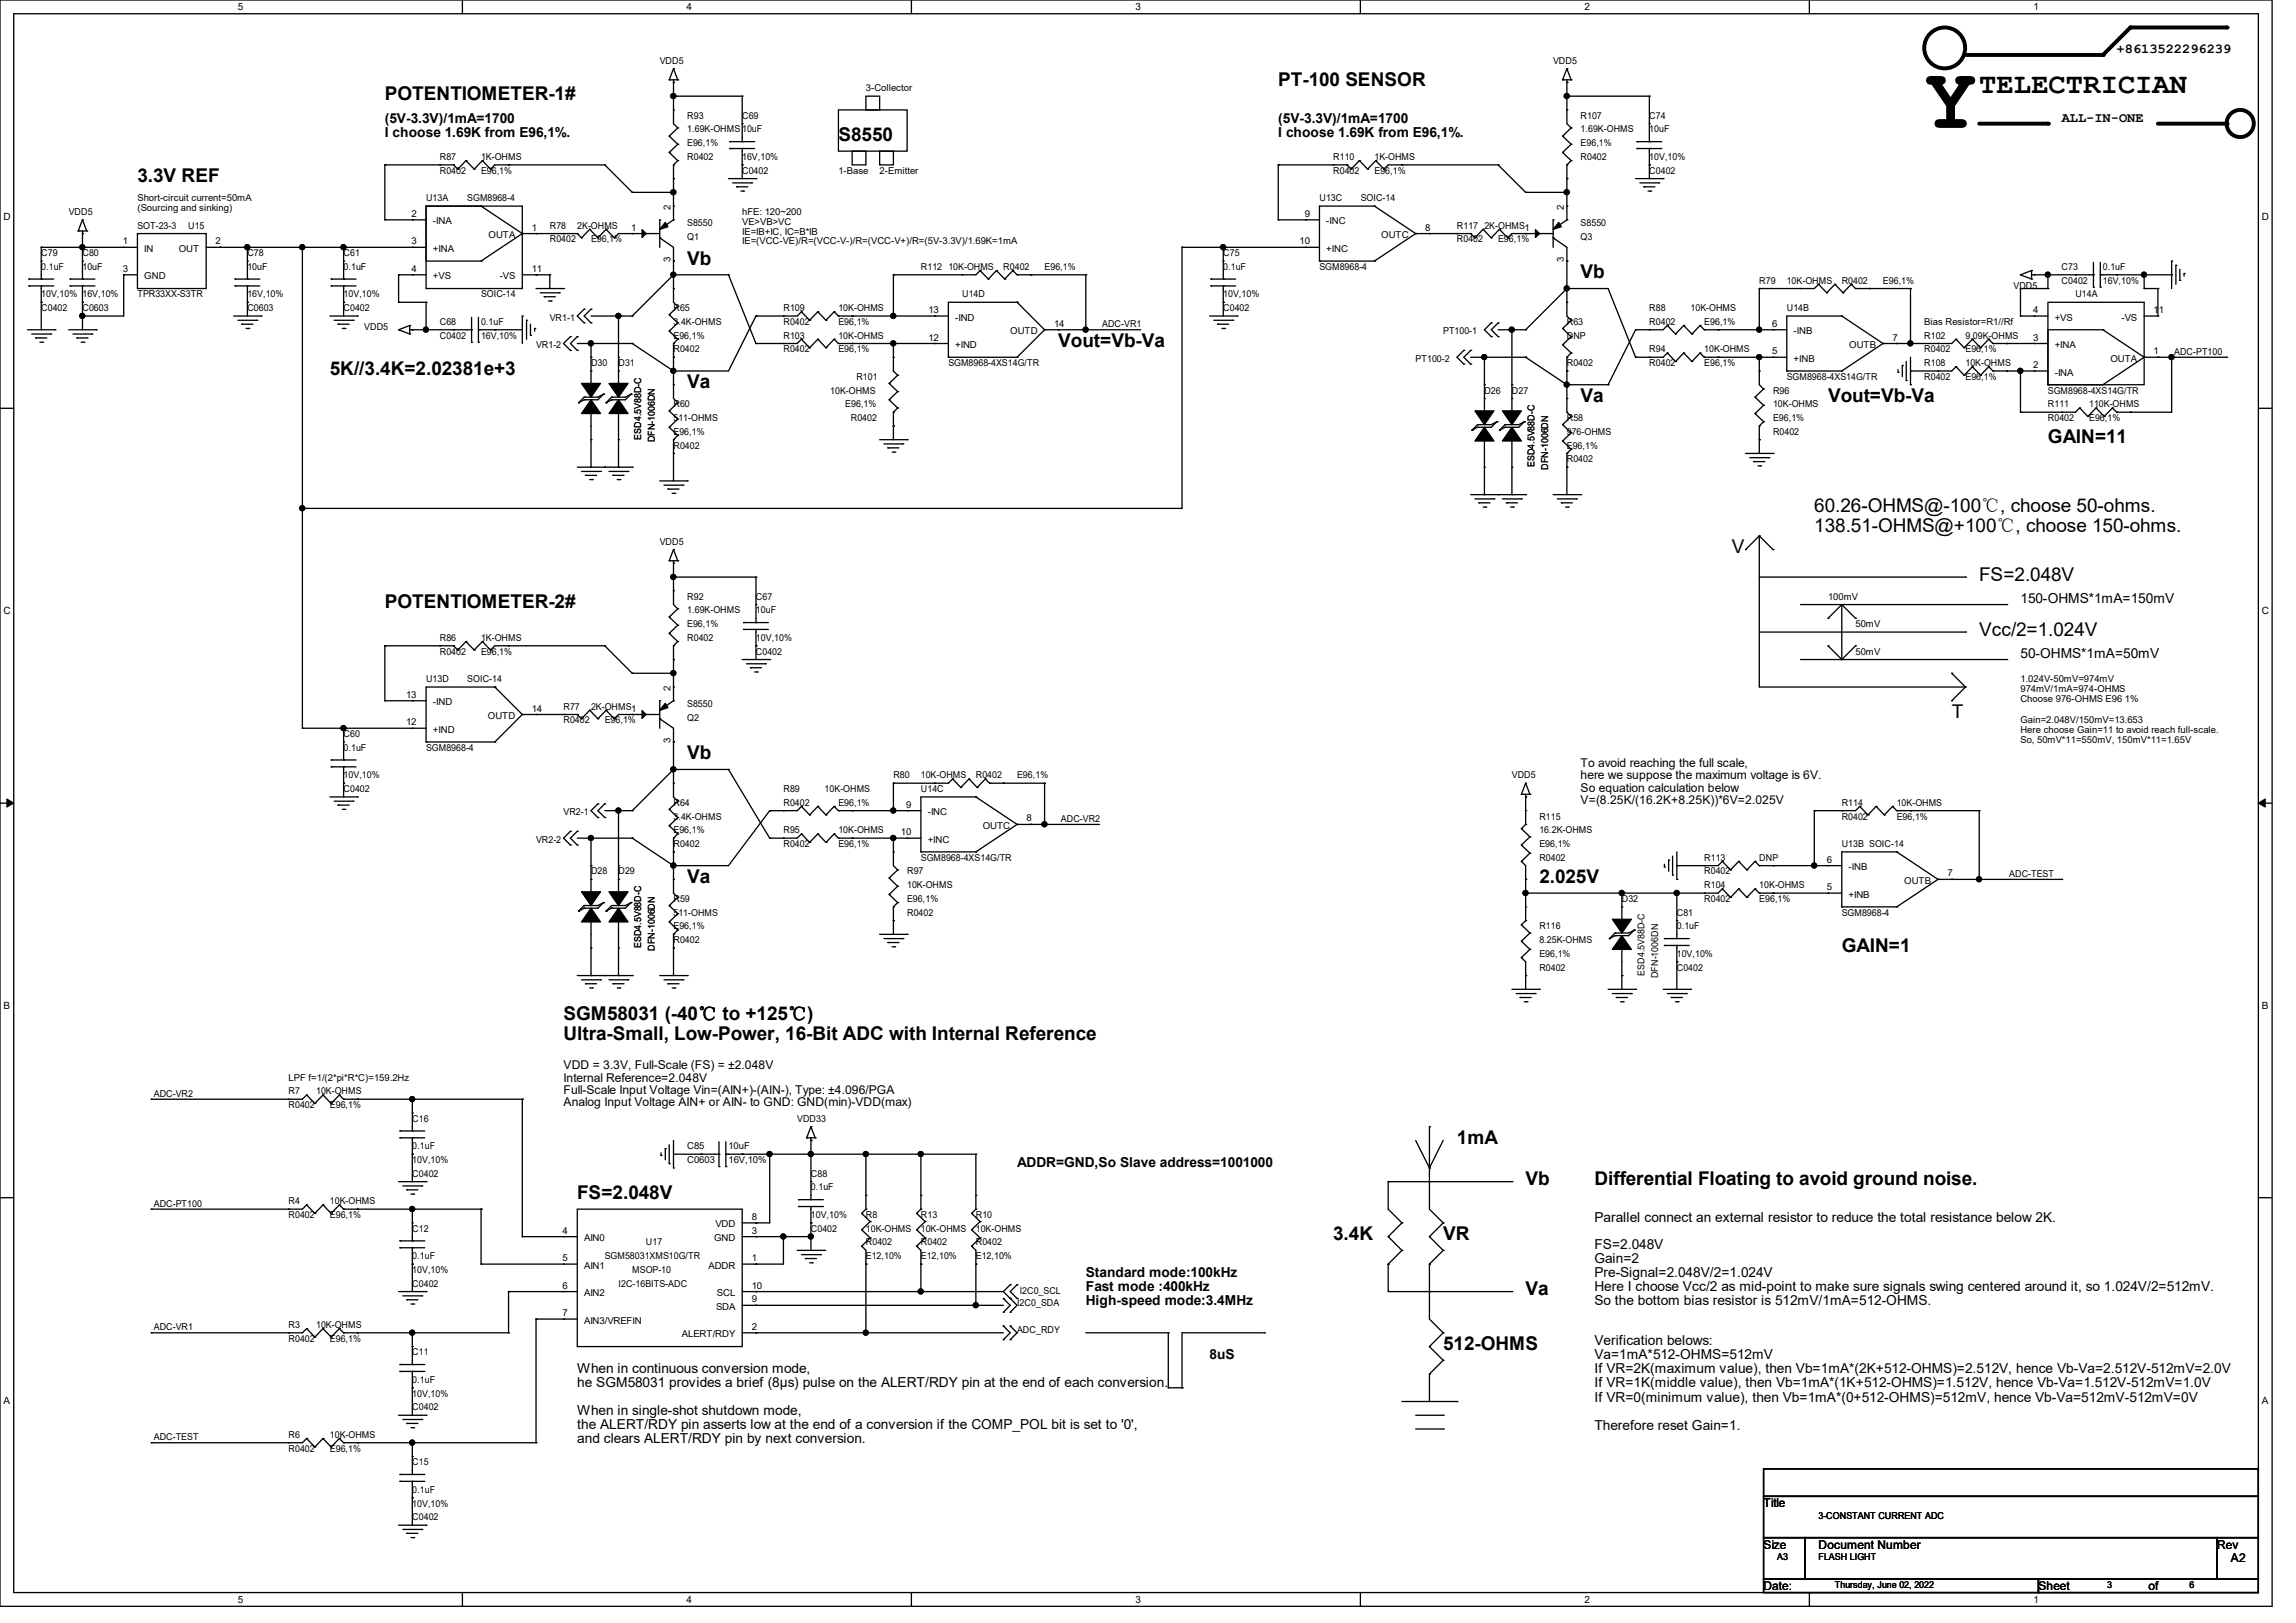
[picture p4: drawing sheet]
<svg xmlns="http://www.w3.org/2000/svg" width="297mm" height="210mm" viewBox="0 0 297 210" stroke-linecap="round" stroke-linejoin="round" font-family="sans-serif">
<defs><g id="words">
<text font-size="11.3" x="248.9" y="16.6">Y</text>
<text font-size="3.7" x="256" y="12.1">TELECTRICIAN</text>
<g font-size="2.5">
<text x="165.4" y="11.1">PT-100 SENSOR</text>
<text x="49.8" y="12.9">POTENTIOMETER-1#</text>
<text x="17.8" y="23.6">3.3V REF</text>
<text x="108.5" y="18.2">S8550</text>
<text x="88.9" y="34.2">Vb</text>
<text x="204.5" y="36">Vb</text>
<text x="136.9" y="44.9">Vout=Vb-Va</text>
<text x="42.7" y="48.5">5K//3.4K=2.02381e+3</text>
<text x="88.9" y="50.2">Va</text>
<text x="204.5" y="52">Va</text>
<text x="236.5" y="52">Vout=Vb-Va</text>
<text x="264.9" y="57.4">GAIN=11</text>
<text x="224" y="71.6">V</text>
<text x="234.7" y="66.3">60.26-OHMS@-100℃, choose 50-ohms.</text>
<text x="234.7" y="68.8">138.51-OHMS@+100℃, choose 150-ohms.</text>
<text x="256" y="75.1">FS=2.048V</text>
<text x="49.8" y="78.7">POTENTIOMETER-2#</text>
<text x="256" y="82.3">Vcc/2=1.024V</text>
<text x="252.5" y="92.9">T</text>
<text x="88.9" y="98.3">Vb</text>
<text x="88.9" y="114.3">Va</text>
<text x="199.1" y="114.3">2.025V</text>
<text x="238.3" y="123.1">GAIN=1</text>
<text x="72.9" y="132">SGM58031 (-40℃ to +125℃)</text>
<text x="72.9" y="134.6">Ultra-Small, Low-Power, 16-Bit ADC with Internal Reference</text>
<text x="188.5" y="148">1mA</text>
<text x="74.7" y="155.2">FS=2.048V</text>
<text x="197.4" y="153.4">Vb</text>
<text x="206.2" y="153.4">Differential Floating to avoid ground noise.</text>
<text x="172.5" y="160.5">3.4K</text>
<text x="186.7" y="160.5">VR</text>
<text x="197.4" y="167.6">Va</text>
<text x="186.7" y="174.7">512-OHMS</text>
</g>
<g font-size="1.8">
<text x="273.8" y="6.9">+8613522296239</text>
<text x="49.8" y="15.9">(5V-3.3V)/1mA=1700</text>
<text x="49.8" y="17.7">I choose 1.69K from E96,1%.</text>
<text x="165.4" y="15.9">(5V-3.3V)/1mA=1700</text>
<text x="165.4" y="17.7">I choose 1.69K from E96,1%.</text>
<text x="266.7" y="15.7">ALL-IN-ONE</text>
<text x="261.4" y="78.1">150-OHMS*1mA=150mV</text>
<text x="261.4" y="85.2">50-OHMS*1mA=50mV</text>
<text x="131.6" y="151">ADDR=GND,So Slave address=1001000</text>
<text x="206.2" y="161.6">FS=2.048V</text>
<text x="206.2" y="158.1">Parallel connect an external resistor to reduce the total resistance below 2K.</text>
<text x="140.5" y="165.2">Standard mode:100kHz</text>
<text x="140.5" y="167">Fast mode :400kHz</text>
<text x="206.2" y="163.4">Gain=2</text>
<text x="206.2" y="165.3">Pre-Signal=2.048V/2=1.024V</text>
<text x="206.2" y="167.1">Here I choose Vcc/2 as mid-point to make sure signals swing centered around it, so 1.024V/2=512mV.</text>
<text x="140.5" y="168.9">High-speed mode:3.4MHz</text>
<text x="206.2" y="168.9">So the bottom bias resistor is 512mV/1mA=512-OHMS.</text>
<text x="74.7" y="177.6">When in continuous conversion mode,</text>
<text x="74.7" y="179.5">he SGM58031 provides a brief (8μs) pulse on the ALERT/RDY pin at the end of each conversion.</text>
<text x="156.5" y="175.9">8uS</text>
<text x="206.2" y="174.1">Verification belows:</text>
<text x="206.2" y="175.9">Va=1mA*512-OHMS=512mV</text>
<text x="206.2" y="177.7">If VR=2K(maximum value), then Vb=1mA*(2K+512-OHMS)=2.512V, hence Vb-Va=2.512V-512mV=2.0V</text>
<text x="206.2" y="179.5">If VR=1K(middle value), then Vb=1mA*(1K+512-OHMS)=1.512V, hence Vb-Va=1.512V-512mV=1.0V</text>
<text x="74.7" y="183.1">When in single-shot shutdown mode,</text>
<text x="74.7" y="184.9">the ALERT/RDY pin asserts low at the end of a conversion if the COMP_POL bit is set to '0',</text>
<text x="206.2" y="181.4">If VR=0(minimum value), then Vb=1mA*(0+512-OHMS)=512mV, hence Vb-Va=512mV-512mV=0V</text>
<text x="206.2" y="185">Therefore reset Gain=1.</text>
<text x="74.7" y="186.7">and clears ALERT/RDY pin by next conversion.</text>
</g>
<g font-size="1.6">
<text x="204.5" y="99.2">To avoid reaching the full scale,</text>
<text x="204.5" y="100.8">here we suppose the maximum voltage is 6V.</text>
<text x="204.5" y="102.4">So equation calculation below</text>
<text x="204.5" y="104.1">V=(8.25K/(16.2K+8.25K))*6V=2.025V</text>
<text x="72.9" y="138.3">VDD = 3.3V, Full-Scale (FS) = ±2.048V</text>
<text x="72.9" y="140">Internal Reference=2.048V</text>
<text x="72.9" y="141.6">Full-Scale Input Voltage Vin=(AIN+)-(AIN-), Type: ±4.096/PGA</text>
<text x="72.9" y="143.2">Analog Input Voltage AIN+ or AIN- to GND: GND(min)-VDD(max)</text>
<text x="228.1" y="195.1">Title</text>
<text x="228.1" y="200.4">Size</text>
<text x="235.2" y="200.4">Document Number</text>
<text x="286.8" y="200.4">Rev</text>
<text x="288.6" y="202.2">A2</text>
<text x="228.1" y="205.7">Date:</text>
<text x="263.7" y="205.7">Sheet</text>
<text x="277.9" y="205.7">of</text>
</g>
<g font-size="1.3">
<text x="30.8" y="1.3">5</text>
<text x="88.8" y="1.3">4</text>
<text x="146.9" y="1.3">3</text>
<text x="205" y="1.3">2</text>
<text x="263.1" y="1.3">1</text>
<text x=".5" y="28.4">D</text>
<text x="292.6" y="28.4">D</text>
<text x=".5" y="79.5">C</text>
<text x="292.6" y="79.5">C</text>
<text x=".5" y="130.6">B</text>
<text x="292.6" y="130.6">B</text>
<text x=".5" y="181.7">A</text>
<text x="292.6" y="181.7">A</text>
<text x="30.8" y="207.4">5</text>
<text x="88.8" y="207.4">4</text>
<text x="146.9" y="207.4">3</text>
<text x="205" y="207.4">2</text>
<text x="263.1" y="207.4">1</text>
</g>
<g font-size="1.2">
<text x="85.3" y="8.3">VDD5</text>
<text x="112" y="11.8">3-Collector</text>
<text x="200.9" y="8.3">VDD5</text>
<text x="88.9" y="15.4">R93</text>
<text x="88.9" y="17.1">1.69K-OHMS 10uF</text>
<text x="96" y="15.4">C69</text>
<text x="204.5" y="15.4">R107</text>
<text x="204.5" y="17.1">1.69K-OHMS</text>
<text x="213.4" y="15.4">C74</text>
<text x="213.4" y="17.1">10uF</text>
<text x="56.9" y="20.7">R87</text>
<text x="56.9" y="22.5">R0402</text>
<text x="62.2" y="20.7">1K-OHMS</text>
<text x="62.2" y="22.5">E96,1%</text>
<text x="88.9" y="18.9">E96,1%</text>
<text x="88.9" y="20.7">R0402</text>
<text x="96" y="22.5">C0402</text>
<text x="96" y="20.7">16V,10%</text>
<text x="108.5" y="22.5">1-Base</text>
<text x="113.8" y="22.5">2-Emitter</text>
<text x="172.5" y="20.7">R110</text>
<text x="172.5" y="22.5">R0402</text>
<text x="177.8" y="20.7">1K-OHMS</text>
<text x="177.8" y="22.5">E96,1%</text>
<text x="204.5" y="18.9">E96,1%</text>
<text x="204.5" y="20.7">R0402</text>
<text x="213.4" y="22.5">C0402</text>
<text x="213.4" y="20.7">10V,10%</text>
<text x="8.9" y="27.8">VDD5</text>
<text x="17.8" y="29.6">SOT-23-3</text>
<text x="17.8" y="26">Short-circuit current=50mA</text>
<text x="17.8" y="27.3">(Sourcing and sinking)</text>
<text x="24.3" y="29.6">U15</text>
<text x="53.2" y="28.1">2</text>
<text x="55.1" y="26">U13A</text>
<text x="56" y="29">-INA</text>
<text x="60.4" y="26">SGM8968-4</text>
<text x="68.8" y="29.8">1</text>
<text x="71.1" y="29.6">R78</text>
<text x="74.7" y="29.6">2K-OHMS</text>
<text x="81.7" y="29.8">1</text>
<text x="86.7" y="27.2" transform="rotate(-90 86.7 27.2)">2</text>
<text x="88.9" y="29.3">S8550</text>
<text x="96" y="27.8">hFE: 120~200</text>
<text x="96" y="29.1">VE&gt;VB&gt;VC</text>
<text x="168.8" y="28.1">9</text>
<text x="170.7" y="26">U13C</text>
<text x="171.6" y="29">-INC</text>
<text x="176" y="26">SOIC-14</text>
<text x="184.4" y="29.8">8</text>
<text x="188.5" y="29.6">R117 2K-OHMS1</text>
<text x="202.3" y="27.2" transform="rotate(-90 202.3 27.2)">2</text>
<text x="204.5" y="29.3">S8550</text>
<text x="5.3" y="33.1">C79</text>
<text x="5.3" y="34.9">0.1uF</text>
<text x="10.7" y="33.1">C80</text>
<text x="10.7" y="34.9">10uF</text>
<text x="15.9" y="31.6">1</text>
<text x="15.9" y="35.2">3</text>
<text x="18.7" y="32.6">IN</text>
<text x="23.1" y="32.6">OUT</text>
<text x="27.9" y="31.6">2</text>
<text x="32" y="33.1">C78</text>
<text x="32" y="34.9">10uF</text>
<text x="44.4" y="33.1">C61</text>
<text x="44.4" y="34.9">0.1uF</text>
<text x="53.2" y="35.2">4</text>
<text x="53.2" y="31.6">3</text>
<text x="56" y="32.6">+INA</text>
<text x="63.2" y="30.8">OUTA</text>
<text x="68.8" y="35.2">11</text>
<text x="71.1" y="31.4">R0402</text>
<text x="76.5" y="31.4">E96,1%</text>
<text x="86.7" y="33.9" transform="rotate(-90 86.7 33.9)">3</text>
<text x="88.9" y="31">Q1</text>
<text x="96" y="30.4">IE=IB+IC, IC=B*IB</text>
<text x="96" y="31.6">IE=(VCC-VE)/R=(VCC-V-)/R=(VCC-V+)/R=(5V-3.3V)/1.69K=1mA</text>
<text x="119.1" y="34.9">R112 10K-OHMS</text>
<text x="129.8" y="34.9">R0402</text>
<text x="135.1" y="34.9">E96,1%</text>
<text x="158.2" y="33.1">C75</text>
<text x="158.2" y="34.9">0.1uF</text>
<text x="168.1" y="31.6">10</text>
<text x="170.7" y="34.9">SGM8968-4</text>
<text x="171.6" y="32.6">+INC</text>
<text x="178.7" y="30.8">OUTC</text>
<text x="188.5" y="31.4">R0402</text>
<text x="193.8" y="31.4">E96,1%</text>
<text x="202.3" y="33.9" transform="rotate(-90 202.3 33.9)">3</text>
<text x="204.5" y="31">Q3</text>
<text x="266.7" y="34.9">C73</text>
<text x="272" y="34.9">0.1uF</text>
<text x="5.3" y="38.5">10V,10% 16V,10%</text>
<text x="5.3" y="40.3">C0402</text>
<text x="10.7" y="40.3">C0603</text>
<text x="17.8" y="38.5">TPR33XX-S3TR</text>
<text x="18.7" y="36.2">GND</text>
<text x="32" y="40.3">C0603</text>
<text x="32" y="38.5">16V,10%</text>
<text x="44.4" y="38.5">10V,10%</text>
<text x="44.4" y="40.3">C0402</text>
<text x="56" y="36.2">+VS</text>
<text x="62.2" y="38.5">SOIC-14</text>
<text x="64.6" y="36.2">-VS</text>
<text x="71.1" y="41.5">VR1-1</text>
<text x="87.1" y="40.3">R65</text>
<text x="101.3" y="40.3">R109</text>
<text x="108.5" y="40.3">10K-OHMS</text>
<text x="120.1" y="40.5">13</text>
<text x="123.6" y="41.5">-IND</text>
<text x="124.5" y="38.5">U14D</text>
<text x="158.2" y="38.5">10V,10%</text>
<text x="158.2" y="40.3">C0402</text>
<text x="213.4" y="40.3">R88</text>
<text x="218.7" y="40.3">10K-OHMS</text>
<text x="227.6" y="36.7">R79</text>
<text x="231.1" y="40.3">U14B</text>
<text x="231.1" y="36.7">10K-OHMS</text>
<text x="238.2" y="36.7">R0402</text>
<text x="243.6" y="36.7">E96,1%</text>
<text x="260.5" y="37.4">VDD5</text>
<text x="263" y="40.5">4</text>
<text x="265.8" y="41.5">+VS</text>
<text x="266.7" y="36.7">C0402</text>
<text x="268.5" y="38.5">U14A</text>
<text x="272" y="36.7">16V,10%</text>
<text x="274.4" y="41.5">-VS</text>
<text x="278.6" y="40.5">11</text>
<text x="47.1" y="42.8">VDD5</text>
<text x="56.9" y="42">C68</text>
<text x="56.9" y="43.8">C0402</text>
<text x="62.2" y="42">0.1uF</text>
<text x="62.2" y="43.8">16V,10%</text>
<text x="69.3" y="45">VR1-2</text>
<text x="76.5" y="47.4">D30</text>
<text x="80" y="47.4">D31</text>
<text x="87.1" y="42">3.4K-OHMS</text>
<text x="87.1" y="45.6">R0402</text>
<text x="87.1" y="43.8">E96,1%</text>
<text x="101.3" y="42">R0402</text>
<text x="101.3" y="43.8">R103</text>
<text x="101.3" y="45.6">R0402</text>
<text x="108.5" y="42">E96,1%</text>
<text x="108.5" y="43.8">10K-OHMS</text>
<text x="108.5" y="45.6">E96,1%</text>
<text x="120.1" y="44.1">12</text>
<text x="122.7" y="47.4">SGM8968-4XS14G/TR</text>
<text x="123.6" y="45">+IND</text>
<text x="130.7" y="43.3">OUTD</text>
<text x="136.4" y="42.3">14</text>
<text x="142.6" y="42.3">ADC-VR1</text>
<text x="183.1" y="46.8">PT100-2</text>
<text x="186.7" y="43.3">PT100-1</text>
<text x="202.7" y="42">R63</text>
<text x="202.7" y="43.8">DNP</text>
<text x="202.7" y="47.4">R0402</text>
<text x="213.4" y="45.6">R94</text>
<text x="213.4" y="47.4">R0402</text>
<text x="213.4" y="42">R0402</text>
<text x="220.5" y="47.4">E96,1%</text>
<text x="220.5" y="45.6">10K-OHMS</text>
<text x="220.5" y="42">E96,1%</text>
<text x="229.2" y="42.3">6</text>
<text x="229.2" y="45.8">5</text>
<text x="232" y="43.3">-INB</text>
<text x="232" y="46.8">+INB</text>
<text x="239.2" y="45">OUTB</text>
<text x="244.8" y="44.1">7</text>
<text x="248.9" y="43.8">R102</text>
<text x="248.9" y="45.6">R0402</text>
<text x="248.9" y="47.4">R108</text>
<text x="248.9" y="42">Bias Resistor=R1//Rf</text>
<text x="254.2" y="43.8">9.09K-OHMS</text>
<text x="254.2" y="45.6">E96,1%</text>
<text x="254.2" y="47.4">10K-OHMS</text>
<text x="263" y="47.6">2</text>
<text x="263" y="44.1">3</text>
<text x="265.8" y="45">+INA</text>
<text x="273" y="46.8">OUTA</text>
<text x="278.6" y="45.8">1</text>
<text x="281.3" y="45.9">ADC-PT100</text>
<text x="87.1" y="52.7">R60</text>
<text x="107.4" y="50.9">10K-OHMS</text>
<text x="109.3" y="52.7">E96,1%</text>
<text x="110.8" y="49.1">R101</text>
<text x="192" y="50.9">D26</text>
<text x="195.6" y="50.9">D27</text>
<text x="229.4" y="50.9">R96</text>
<text x="229.4" y="52.7">10K-OHMS</text>
<text x="231.1" y="49.1">SGM8968-4XS14G/TR</text>
<text x="248.9" y="49.1">R0402</text>
<text x="254.2" y="49.1">E96,1%</text>
<text x="264.9" y="50.9">SGM8968-4XS14G/TR</text>
<text x="264.9" y="52.7">R111</text>
<text x="265.8" y="48.6">-INA</text>
<text x="270.2" y="52.7">110K-OHMS</text>
<text x="82.9" y="56.9" transform="rotate(-90 82.9 56.9)">ESD4.5V88D-C</text>
<text x="84.7" y="57.2" transform="rotate(-90 84.7 57.2)">DFN-1006DN</text>
<text x="87.1" y="54.5">511-OHMS</text>
<text x="87.1" y="58">R0402</text>
<text x="87.1" y="56.3">E96,1%</text>
<text x="110.1" y="54.5">R0402</text>
<text x="202.7" y="54.5">R58</text>
<text x="202.7" y="56.3">976-OHMS</text>
<text x="202.7" y="59.8">R0402</text>
<text x="202.7" y="58">E96,1%</text>
<text x="229.4" y="56.3">R0402</text>
<text x="229.4" y="54.5">E96,1%</text>
<text x="264.9" y="54.5">R0402</text>
<text x="270.2" y="54.5">E96,1%</text>
<text x="198.5" y="60.5" transform="rotate(-90 198.5 60.5)">ESD4.5V88D-C</text>
<text x="200.3" y="60.8" transform="rotate(-90 200.3 60.8)">DFN-1006DN</text>
<text x="85.3" y="70.5">VDD5</text>
<text x="88.9" y="77.6">R92</text>
<text x="97.8" y="77.6">C67</text>
<text x="236.5" y="77.6">100mV</text>
<text x="56.9" y="82.9">R86</text>
<text x="62.2" y="82.9">1K-OHMS</text>
<text x="88.9" y="79.4">1.69K-OHMS</text>
<text x="88.9" y="81.2">E96,1%</text>
<text x="88.9" y="82.9">R0402</text>
<text x="97.8" y="79.4">10uF</text>
<text x="97.8" y="82.9">10V,10%</text>
<text x="240" y="81.2">50mV</text>
<text x="55.1" y="88.3">U13D</text>
<text x="56.9" y="84.7">R0402</text>
<text x="60.5" y="88.3">SOIC-14</text>
<text x="62.2" y="84.7">E96,1%</text>
<text x="86.7" y="89.4" transform="rotate(-90 86.7 89.4)">2</text>
<text x="97.8" y="84.7">C0402</text>
<text x="240" y="84.7">50mV</text>
<text x="261.4" y="88.3">1.024V-50mV=974mV</text>
<text x="261.4" y="89.5">974mV/1mA=974-OHMS</text>
<text x="44.4" y="95.4">C60</text>
<text x="52.5" y="90.3">13</text>
<text x="52.5" y="93.9">12</text>
<text x="56" y="91.3">-IND</text>
<text x="56" y="94.8">+IND</text>
<text x="63.1" y="93">OUTD</text>
<text x="68.8" y="92.1">14</text>
<text x="72.9" y="91.8">R77</text>
<text x="72.9" y="93.6">R0402</text>
<text x="76.5" y="91.8">2K-OHMS1</text>
<text x="78.2" y="93.6">E96,1%</text>
<text x="88.9" y="93.3">Q2</text>
<text x="88.9" y="91.5">S8550</text>
<text x="261.4" y="90.8">Choose 976-OHMS E96 1%</text>
<text x="261.4" y="93.6">Gain=2.048V/150mV=13.653</text>
<text x="261.4" y="94.9">Here choose Gain=11 to avoid reach full-scale.</text>
<text x="44.4" y="97.2">0.1uF</text>
<text x="44.4" y="100.7">10V,10%</text>
<text x="55.1" y="97.2">SGM8968-4</text>
<text x="86.7" y="96.1" transform="rotate(-90 86.7 96.1)">3</text>
<text x="115.6" y="100.7">R80</text>
<text x="119.1" y="100.7">10K-OHMS</text>
<text x="126.2" y="100.7">R0402</text>
<text x="131.6" y="100.7">E96,1%</text>
<text x="195.6" y="100.7">VDD5</text>
<text x="261.4" y="96.1">So, 50mV*11=550mV, 150mV*11=1.65V</text>
<text x="44.4" y="102.5">C0402</text>
<text x="72.9" y="105.5">VR2-1</text>
<text x="87.1" y="104.3">R64</text>
<text x="87.1" y="106">3.4K-OHMS</text>
<text x="87.1" y="107.8">E96,1%</text>
<text x="101.3" y="102.5">R89</text>
<text x="101.3" y="104.3">R0402</text>
<text x="101.3" y="107.8">R95</text>
<text x="106.7" y="102.5">10K-OHMS</text>
<text x="108.5" y="104.3">E96,1%</text>
<text x="108.5" y="107.8">10K-OHMS</text>
<text x="117.2" y="104.5">9</text>
<text x="119.1" y="102.5">U14C</text>
<text x="120" y="105.5">-INC</text>
<text x="127.1" y="107.3">OUTC</text>
<text x="132.8" y="106.3">8</text>
<text x="137.2" y="106.3">ADC-VR2</text>
<text x="199.1" y="106">R115</text>
<text x="199.1" y="107.8">16.2K-OHMS</text>
<text x="238.2" y="104.3">R114</text>
<text x="238.2" y="106">R0402</text>
<text x="245.4" y="106">E96,1%</text>
<text x="245.4" y="104.3">10K-OHMS</text>
<text x="69.3" y="109">VR2-2</text>
<text x="76.5" y="113.2">D28</text>
<text x="80" y="113.2">D29</text>
<text x="87.1" y="109.6">R0402</text>
<text x="101.3" y="109.6">R0402</text>
<text x="108.5" y="109.6">E96,1%</text>
<text x="116.5" y="108.1">10</text>
<text x="117.3" y="113.2">R97</text>
<text x="119.1" y="111.4">SGM8968-4XS14G/TR</text>
<text x="120" y="109">+INC</text>
<text x="199.1" y="111.4">R0402</text>
<text x="199.1" y="109.6">E96,1%</text>
<text x="220.5" y="111.4">R113</text>
<text x="220.5" y="113.2">R0402</text>
<text x="227.6" y="111.4">DNP</text>
<text x="236.3" y="111.6">6</text>
<text x="238.2" y="109.6">U13B SOIC-14</text>
<text x="239.1" y="112.6">-INB</text>
<text x="251.9" y="113.4">7</text>
<text x="259.9" y="113.5">ADC-TEST</text>
<text x="87.1" y="116.7">R59</text>
<text x="87.1" y="118.5">511-OHMS</text>
<text x="117.3" y="114.9">10K-OHMS</text>
<text x="117.3" y="118.5">R0402</text>
<text x="117.3" y="116.7">E96,1%</text>
<text x="209.8" y="116.7">D32</text>
<text x="216.9" y="118.5">C81</text>
<text x="220.5" y="114.9">R104</text>
<text x="220.5" y="116.7">R0402</text>
<text x="227.6" y="116.7">E96,1%</text>
<text x="227.6" y="114.9">10K-OHMS</text>
<text x="236.3" y="115.2">5</text>
<text x="238.2" y="118.5">SGM8968-4</text>
<text x="239.1" y="116.2">+INB</text>
<text x="246.3" y="114.4">OUTB</text>
<text x="82.9" y="122.7" transform="rotate(-90 82.9 122.7)">ESD4.5V88D-C</text>
<text x="84.7" y="123" transform="rotate(-90 84.7 123)">DFN-1006DN</text>
<text x="87.1" y="122">R0402</text>
<text x="87.1" y="120.3">E96,1%</text>
<text x="199.1" y="120.3">R116</text>
<text x="199.1" y="122">8.25K-OHMS</text>
<text x="199.1" y="123.8">E96,1%</text>
<text x="199.1" y="125.6">R0402</text>
<text x="216.9" y="120.3">0.1uF</text>
<text x="216.9" y="123.8">10V,10%</text>
<text x="216.9" y="125.6">C0402</text>
<text x="212.7" y="126.2" transform="rotate(-90 212.7 126.2)">ESD4.5V88D-C</text>
<text x="214.5" y="126.6" transform="rotate(-90 214.5 126.6)">DFN-1006DN</text>
<text x="19.9" y="141.9">ADC-VR2</text>
<text x="37.3" y="141.6">R7</text>
<text x="37.3" y="143.4">R0402</text>
<text x="37.3" y="139.8">LPF f=1/(2*pi*R*C)=159.2Hz</text>
<text x="40.9" y="141.6">10K-OHMS</text>
<text x="42.7" y="143.4">E96,1%</text>
<text x="53.3" y="145.2">C16</text>
<text x="53.3" y="148.7">0.1uF</text>
<text x="88.9" y="148.7">C85</text>
<text x="94.2" y="148.7">10uF</text>
<text x="103.1" y="145.2">VDD33</text>
<text x="37.3" y="155.8">R4</text>
<text x="42.7" y="155.8">10K-OHMS</text>
<text x="53.3" y="152.3">C0402</text>
<text x="53.3" y="150.5">10V,10%</text>
<text x="88.9" y="150.5">C0603</text>
<text x="94.2" y="150.5">16V,10%</text>
<text x="104.9" y="152.3">C88</text>
<text x="104.9" y="154">0.1uF</text>
<text x="19.9" y="156.1">ADC-PT100</text>
<text x="37.3" y="157.6">R0402</text>
<text x="42.7" y="157.6">E96,1%</text>
<text x="53.3" y="159.4">C12</text>
<text x="72.8" y="159.6">4</text>
<text x="75.6" y="160.6">AIN0</text>
<text x="83.6" y="161.2">U17</text>
<text x="92.4" y="160.6">GND</text>
<text x="92.5" y="158.8">VDD</text>
<text x="97.2" y="159.6">3</text>
<text x="97.2" y="157.9">8</text>
<text x="104.9" y="157.6">10V,10%</text>
<text x="104.9" y="159.4">C0402</text>
<text x="112" y="157.6">R8</text>
<text x="112" y="159.4">10K-OHMS</text>
<text x="112" y="161.2">R0402</text>
<text x="119.1" y="157.6">R13</text>
<text x="119.1" y="159.4">10K-OHMS</text>
<text x="119.1" y="161.2">R0402</text>
<text x="126.2" y="157.6">R10</text>
<text x="126.2" y="159.4">10K-OHMS</text>
<text x="126.2" y="161.2">R0402</text>
<text x="53.3" y="162.9">0.1uF</text>
<text x="53.3" y="164.7">10V,10%</text>
<text x="53.3" y="166.5">C0402</text>
<text x="72.8" y="163.2">5</text>
<text x="72.8" y="166.7">6</text>
<text x="75.6" y="164.2">AIN1</text>
<text x="75.6" y="167.7">AIN2</text>
<text x="78.2" y="162.9">SGM58031XMS10G/TR</text>
<text x="80" y="166.5">I2C-16BITS-ADC</text>
<text x="81.8" y="164.7">MSOP-10</text>
<text x="91.6" y="164.2">ADDR</text>
<text x="92.7" y="167.7">SCL</text>
<text x="97.2" y="163.2">1</text>
<text x="97.2" y="166.7">10</text>
<text x="112" y="162.9">E12,10%</text>
<text x="119.1" y="162.9">E12,10%</text>
<text x="126.2" y="162.9">E12,10%</text>
<text x="131.9" y="167.4">I2C0_SCL</text>
<text x="19.9" y="172.1">ADC-VR1</text>
<text x="37.3" y="171.8">R3</text>
<text x="37.3" y="173.6">R0402</text>
<text x="40.9" y="171.8">10K-OHMS</text>
<text x="42.7" y="173.6">E96,1%</text>
<text x="72.8" y="170.3">7</text>
<text x="75.6" y="171.3">AIN3/VREFIN</text>
<text x="88.2" y="173.1">ALERT/RDY</text>
<text x="92.6" y="169.5">SDA</text>
<text x="97.2" y="172.1">2</text>
<text x="97.2" y="168.5">9</text>
<text x="131.6" y="169">I2C0_SDA</text>
<text x="131.6" y="172.5">ADC_RDY</text>
<text x="53.3" y="175.4">C11</text>
<text x="53.3" y="178.9">0.1uF</text>
<text x="53.3" y="182.5">C0402</text>
<text x="53.3" y="180.7">10V,10%</text>
<text x="19.9" y="186.3">ADC-TEST</text>
<text x="37.3" y="186.1">R6</text>
<text x="37.3" y="187.8">R0402</text>
<text x="42.7" y="186.1">10K-OHMS</text>
<text x="42.7" y="187.8">E96,1%</text>
<text x="53.3" y="189.6">C15</text>
<text x="53.3" y="193.2">0.1uF</text>
<text x="53.3" y="194.9">10V,10%</text>
<text x="53.3" y="196.7">C0402</text>
<text x="235.2" y="196.6">3-CONSTANT CURRENT ADC</text>
<text x="229.9" y="201.9">A3</text>
<text x="235.2" y="201.9">FLASH LIGHT</text>
<text x="237.4" y="205.4">Thursday, June 02, 2022</text>
<text x="272.6" y="205.4">3</text>
<text x="283.2" y="205.4">6</text>
</g>
</g></defs>
<path d="M0 0h293.9v207.9h-293.9zM1.8 1.8h290.3v204.3h-290.3z" fill="none" stroke="#000" stroke-width=".17"/>
<g fill="#fff">
<path d="M30.8 .2h.7v1.4h-.7z"/>
<path d="M30.8 206.2h.7v1.4h-.7z"/>
</g>
<path d="M59.8 0v1.8M59.8 206.1v1.8" fill="none" stroke="#000" stroke-width=".17"/>
<g fill="#fff">
<path d="M88.8 .2h.7v1.4h-.7z"/>
<path d="M88.8 206.2h.7v1.4h-.7z"/>
</g>
<path d="M117.9 0v1.8M117.9 206.1v1.8" fill="none" stroke="#000" stroke-width=".17"/>
<g fill="#fff">
<path d="M146.9 .2h.7v1.4h-.7z"/>
<path d="M146.9 206.2h.7v1.4h-.7z"/>
</g>
<path d="M176 0v1.8M176 206.1v1.8" fill="none" stroke="#000" stroke-width=".17"/>
<g fill="#fff">
<path d="M205 .2h.7v1.4h-.7z"/>
<path d="M205 206.2h.7v1.4h-.7z"/>
</g>
<path d="M234.1 0v1.8M234.1 206.1v1.8" fill="none" stroke="#000" stroke-width=".17"/>
<g fill="#fff">
<path d="M263.1 .2h.6v1.4h-.6z"/>
<path d="M263.1 206.2h.6v1.4h-.6z"/>
<path d="M.5 27.3h.9v1.4h-.9z"/>
<path d="M292.6 27.3h.9v1.4h-.9z"/>
<path d="M.5 78.4h.9v1.4h-.9z"/>
<path d="M292.6 78.4h.9v1.4h-.9z"/>
</g>
<path d="M0 52.8h1.8M292.1 52.8h1.8" fill="none" stroke="#000" stroke-width=".17"/>
<g fill="#fff">
<path d="M.5 129.5h.8v1.4h-.8z"/>
<path d="M292.6 129.5h.8v1.4h-.8z"/>
</g>
<path d="M0 103.9h1.8M292.1 103.9h1.8" fill="none" stroke="#000" stroke-width=".17"/>
<path d="M.9 103.4l.9 .5-.9 .5zM292.1 103.9l.9-.5v1z" fill="#000" stroke="#000" stroke-width=".13"/>
<g fill="#fff">
<path d="M.5 180.5h.8v1.4h-.8z"/>
<path d="M292.6 180.5h.8v1.4h-.8z"/>
</g>
<g fill="none" stroke="#000" stroke-width=".17">
<path d="M86.6 10.3h.1M86.6 17.6h.1M86.6 19.7h.1M86.6 10.3h1.1M86.6 17.6l1.1 1.1M86.6 19.7l1.1 1.1M87.1 10.7h.1M87.1 8.9h.1M87.1 14.2h.1M87.1 12.4h.1M87.1 10.3v5.7l.6 .6M87.1 8.9l-.5 1.4"/>
<path d="M87.1 8.9l.6 1.4M87.1 12.4h8.9M87.7 10.3h.1M87.7 16.6h.1M87.7 18.7h.1M87.7 16.6l-1.1 1M87.7 18.7l-1.1 1M94.4 18.3h.1M94.4 19.2h.1M94.4 18.3h3.2M94.4 19.2h3.2M96 19.2h.1"/>
<path d="M96 18.3h.1M96 16h.1M96 12.4h.1M96 12.4v5.9M96 19.2v3.9M108.5 14.2h8.8v5.4h-8.8zM110.2 19.6h1.8v1.7h-1.8zM112 12.4h1.8v1.8h-1.8zM113.8 19.6h1.8v1.7h-1.8zM202.1 10.3h.1M202.1 17.6h.1M202.1 19.7h.1"/>
<path d="M202.1 10.3h1.1M202.1 17.6l1.1 1.1M202.1 19.7l1.1 1.1M202.7 10.7h.1M202.7 8.9h.1M202.7 14.2h.1M202.7 12.4h.1M202.7 10.3v5.7l.5 .6M202.7 8.9l-.6 1.4M202.7 8.9l.5 1.4M202.7 12.4h10.7M203.2 10.3h.1"/>
<path d="M203.2 16.6h.1M203.2 18.7h.1M203.2 16.6l-1.1 1M203.2 18.7l-1.1 1M211.8 18.3h.1M211.8 19.2h.1M211.8 18.3h3.2M211.8 19.2h3.2M213.4 19.2h.1M213.4 18.3h.1M213.4 16h.1M213.4 12.4h.1"/>
<path d="M213.4 12.4v5.9M213.4 19.2v3.9M3.7 36.1h.1M3.7 37h.1M3.7 36.1h3.2M3.7 37h3.2M5.3 37h.1M5.3 36.1h.1M5.3 39.1h.1M5.3 33.8h.1M5.3 32h.1M5.3 32h12.5"/>
<path d="M5.3 32v4.1M5.3 37v5.7M9.1 36.1h.1M9.1 37h.1M9.1 36.1h3.2M9.1 37h3.2M10.1 29.9h.1M10.1 29.9h1.1M10.7 30.2h.1M10.7 28.4h.1M10.7 37h.1M10.7 36.1h.1"/>
<path d="M10.7 39.1h.1M10.7 33.8h.1M10.7 32h.1M10.7 29.9v6.2M10.7 37v5.7M10.7 28.4l-.6 1.5M10.7 28.4l.5 1.5M11.2 29.9h.1M16 32h.1M16 35.6h.1M16 35.6v5.3h-5.3M16 35.6h1.8"/>
<path d="M17.8 30.2h8.9v7.1h-8.9zM26.7 32h28.4M28.4 32h.1M30.4 36.1h.1M30.4 37h.1M30.4 36.1h3.2M30.4 37h3.2M32 37h.1M32 36.1h.1M32 39.1h.1M32 33.8h.1M32 32h.1"/>
<path d="M32 32v4.1M32 37v3.9M39.1 32h.1M39.1 32v62.2M42.8 36.1h.1M42.8 37h.1M42.8 36.1h3.3M42.8 37h3.3M44.4 37h.1M44.4 36.1h.1M44.4 39.1h.1M44.4 33.8h.1"/>
<path d="M44.4 32h.1M44.4 32v4.1M44.4 37v3.9M49.8 21.3h.1M49.8 28.4h.1M49.8 28.4h5.3M49.8 21.3h8.9M49.8 21.3v7.1M51.6 35.6h.1M51.6 39.1h.1M51.6 35.6h3.5M51.6 39.1h3.5"/>
<path d="M51.6 35.6v3.5M53.3 35.6h.1M53.3 28.4h.1M53.3 32h.1M55.1 26.7h12.5v10.6h-12.5zM55.1 26.7h.1M55.1 39.1h.1M55.1 26.7h7.1M55.1 26.7v7.1h7.1M55.1 39.1v3.6M56.9 21.3h.1M58.7 21.3h.1"/>
<path d="M58.7 21.3l.5 .6M59.2 21.9h.1M60.3 20.8h.1M60.3 20.8l1 1.1M60.3 20.8l-1.1 1.1M61.3 21.9h.1M62.2 33.8h.1M62.2 26.7h.1M62.2 26.7l5.4 3.5M62.4 20.8h.1M62.4 20.8l1.1 1.1M62.4 20.8l-1.1 1.1"/>
<path d="M63.5 21.9h.1M65.8 21.3h.1M67.6 30.2h.1M67.6 35.6h3.5M67.6 30.2h7.1M67.6 30.2l-5.4 3.6M69.3 35.6h.1M69.3 30.2h.1M69.3 37.3h3.6M69.9 37.9h2.4M70.4 38.4h.1M70.4 38.4h1.4"/>
<path d="M71 38.9h.3M71.1 35.6h.1M71.1 35.6v1.7M71.3 38.9h.1M72.3 37.9h.1M72.9 37.3h.1M72.9 30.2h.1M74.7 30.2h.1M74.7 30.2l.5 .6M75.2 30.8h.1M76.3 29.7h.1M76.3 29.7l1 1.1"/>
<path d="M76.3 29.7l-1.1 1.1M77.3 30.8h.1M78.2 21.3h.1M78.2 21.3h-14.2l-.5 .6M78.2 21.3l3.6 3.6M78.4 29.7h.1M78.4 29.7l1.1 1.1M78.4 29.7l-1.1 1.1M79.5 30.8h.1M81.8 30.2h.1M81.8 24.9h.1M81.8 24.9h5.3"/>
<path d="M83.6 30.2h.1M85.3 30.8h.1M85.3 28.4h.1M85.3 30.8l1.8 1.2v7.1l.6 .6M85.3 30.2h-5.3l-.5 .6M85.3 28.4v3.6M87.1 28.4h.1M87.1 33.8h.1M87.1 26.7h.1M87.1 37.3h.1M87.1 21.3h.1M87.1 23.1h.1"/>
<path d="M87.1 24.9h.1M87.1 35.6h.1M87.1 21.3v7.1M87.1 35.6h7.1M87.1 28.4l-1.8 1.3M87.1 35.6l-5.3 5.3M87.7 39.7h.1M87.7 20.8h.1M87.7 39.7l-1.1 1M87.7 20.8l-.6 .5M94.2 35.6h.1M94.2 23.1h3.6"/>
<path d="M94.2 35.6l3.6 8.8M94.8 23.7h2.4M95.3 24.2h.1M95.3 24.2h1.4M95.8 24.7h.4M96 21.3h.1M96.2 24.7h.1M97.2 23.7h.1M97.8 23.1h.1M115.6 35.6h.1M115.6 35.6v5.3M124.5 35.6h.1"/>
<path d="M126.8 35h.1M126.8 35l-.6 .6h-10.6M126.8 35l1 1.1M127.8 36.1h.1M128.9 35h.1M128.9 35l-1.1 1.1M128.9 35l1.1 1.1M130 36.1h.1M131 35h.1M131 35l-1 1.1M131 35l.6 .6M131.6 35.6h.1"/>
<path d="M131.6 39.1h.1M131.6 35.6h8.9M131.6 39.1h-8.9v7.1M131.6 39.1l3.5 3.6M133.3 35.6h.1M140.5 35.6h.1M140.5 35.6v7.1M152.9 32h.1M152.9 32v33.8h-113.8M152.9 32h17.8M156.6 36.1h.1M156.6 37h.1"/>
<path d="M156.6 36.1h3.3M156.6 37h3.3M158.2 37h.1M158.2 36.1h.1M158.2 39.1h.1M158.2 33.8h.1M158.2 32h.1M158.2 32v4.1M158.2 37v3.9M165.4 21.3h.1M165.4 28.4h.1M165.4 28.4h5.3"/>
<path d="M165.4 21.3h8.8M165.4 21.3v7.1M168.9 28.4h.1M168.9 32h.1M170.7 33.8h.1M170.7 33.8h7.1M172.5 21.3h.1M174.2 21.3h.1M174.2 21.3l.6 .6M174.8 21.9h.1M175.9 20.8h.1M175.9 20.8l1 1.1"/>
<path d="M175.9 20.8l-1.1 1.1M176.9 21.9h.1M177.8 26.7h.1M177.8 33.8h.1M177.8 26.7h-7.1v7.1M177.8 26.7l5.3 3.5M178 20.8h.1M178 20.8l1 1.1M178 20.8l-1.1 1.1M179 21.9h.1M181.4 21.3h.1M183.1 30.2h.1"/>
<path d="M183.1 30.2h7.1M183.1 30.2l-5.3 3.6M184.9 30.2h.1M188.5 30.2h.1M190.2 30.2h.1M190.2 30.2l.6 .6M190.8 30.8h.1M191.9 29.7h.1M191.9 29.7l1 1.1M191.9 29.7l-1.1 1.1M192.9 30.8h.1M193.8 21.3h.1"/>
<path d="M193.8 21.3h-14.2l-.6 .6M193.8 21.3l3.6 3.6M194 29.7h.1M194 29.7l1 1.1M194 29.7l-1.1 1.1M195 30.8h.1M197.4 30.2h.1M197.4 24.9h.1M197.4 24.9h5.3M199.1 30.2h.1M200.9 30.8h.1M200.9 28.4h.1"/>
<path d="M200.9 30.8l1.8 1.2v8.9l.5 .5M200.9 30.2h-5.3l-.6 .6M200.9 28.4v3.6M202.7 21.3h.1M202.7 23.1h.1M202.7 39.1h.1M202.7 28.4h.1M202.7 33.8h.1M202.7 26.7h.1M202.7 24.9h.1M202.7 37.3h.1M202.7 37.3h5.3l3.6 8.9"/>
<path d="M202.7 21.3v7.1M202.7 28.4l-1.8 1.3M202.7 37.3l-5.3 5.4M203.2 20.8h.1M203.2 20.8l-.5 .5M211.6 23.1h3.5M212.1 23.7h2.5M212.6 24.2h.1M212.6 24.2h1.5M213.2 24.7h.3M213.4 21.3h.1M213.5 24.7h.1"/>
<path d="M214.6 23.7h.1M215.1 23.1h.1M227.6 37.3h.1M227.6 37.3v5.4M232.9 37.3h.1M235.2 36.8h.1M235.2 36.8l-.5 .5h-7.1M235.2 36.8l1.1 1.1M236.3 37.9h.1M237.4 36.8h.1M237.4 36.8l-1.1 1.1M237.4 36.8l1 1.1"/>
<path d="M238.4 37.9h.1M239.5 36.8h.1M239.5 36.8l-1.1 1.1M239.5 36.8l.5 .5M240 37.3h.1M240 37.3h7.1M241.8 37.3h.1M247.1 37.3h.1M247.1 37.3v7.1M261.4 35.6h.1M261.4 37.3h.1M261.4 37.3h3.5"/>
<path d="M261.4 35.6l1.4 .5M261.4 37.3v3.6M262.8 36.1h.1M262.8 35h.1M262.8 35v1.1M262.8 35.6h8M262.8 35l-1.4 .6M263.1 35.6h.1M264.9 39.1h12.5v10.7h-12.5zM264.9 35.6h.1M264.9 37.3h.1M264.9 35.6v1.7"/>
<path d="M268.5 35.6h.1M270.8 37.2h.1M270.8 35.6h.1M270.8 34v3.2M271.7 35.6h.1M271.7 37.2h.1M271.7 35.6h9.2M271.7 34v3.2M273.8 35.6h.1M277.4 35.6h.1M277.4 37.3h.1M277.4 37.3h1.7"/>
<path d="M277.4 35.6v1.7M279.1 37.3h.1M279.1 37.3v3.6M280.9 33.8h.1M280.9 35.6h.1M280.9 33.8v3.5M281.5 34.3h.1M281.5 34.3v2.5M282 36.3h.1M282 34.8v1.5M282.5 35.4h.1M282.5 35.4v.3"/>
<path d="M3.6 42.7h3.5M4.1 43.2h2.5M4.6 43.7h.1M4.6 43.7h1.5M5.2 44.3h.3M5.5 44.3h.1M6.6 43.2h.1M7.1 42.7h.1M8.9 42.7h3.5M9.4 43.2h2.5M9.9 43.7h.1M9.9 43.7h1.5"/>
<path d="M10.5 44.3h.3M10.7 40.9h.1M10.8 44.3h.1M11.9 43.2h.1M12.4 42.7h.1M30.2 40.9h3.6M30.8 41.4h2.4M31.3 42h.1M31.3 42h1.4M31.8 42.5h.4M32.2 42.5h.1M33.2 41.4h.1"/>
<path d="M33.8 40.9h.1M42.7 40.9h3.5M43.2 41.4h2.5M43.7 42h.1M43.7 42h1.5M44.3 42.5h.3M44.6 42.5h.1M45.7 41.4h.1M46.2 40.9h.1M51.6 42.7h.1M51.6 42.7l1.4 .5M53 43.2h.1"/>
<path d="M53 42.1h.1M53 42.1v1.1M53 42.7h8M53 42.1l-1.4 .6M53.3 42.7h.1M55.1 42.7h.1M58.7 42.7h.1M61 44.3h.1M61 42.7h.1M61 41.1v3.2M61.9 42.7h.1M61.9 44.3h.1"/>
<path d="M61.9 42.7h5.7M61.9 41.1v3.2M64 42.7h.1M67.6 40.9h.1M67.6 40.9v3.5M68.1 41.4h.1M68.1 41.4v2.5M68.6 43.4h.1M68.6 42v1.4M69.2 42.5h.1M69.2 42.5v.3M73.8 43.6h.1"/>
<path d="M73.8 45.3h.1M73.8 43.6l-.9 .8 .9 .9M74.7 43.6h.1M74.7 45.3h.1M74.7 43.6l-.9 .8 .9 .9M74.7 44.4h7.1M74.8 52.1h.1M75.6 40h.1M75.6 41.8h.1M75.6 51.4h.1M75.6 51.7h.1M75.6 40l-.9 .9 .9 .9"/>
<path d="M75.6 51.4l-.8 .7M75.6 51.7l-.8 .4M76.5 40h.1M76.5 41.8h.1M76.5 53.3h.1M76.5 48h.1M76.5 56.9h.1M76.5 46.2h.1M76.5 44.4h.1M76.5 40.9h5.3M76.5 40l-.9 .9 .9 .9M76.5 44.4v5.4"/>
<path d="M76.5 53.3v7.2M78.1 51h.1M78.1 51l-.8 .4h-1.7M78.1 51l-.8 .7h-1.7M78.4 52.1h.1M79.1 51.4h.1M79.1 51.7h.1M79.1 51.4l-.7 .7M79.1 51.7l-.7 .4M80 53.3h.1M80 48h.1M80 56.9h.1"/>
<path d="M80 46.2h.1M80 40.9h.1M80 40.9v8.9M80 53.3v7.2M81.6 51h.1M81.6 51l-.7 .4h-1.8M81.6 51l-.7 .7h-1.8M81.8 44.4h.1M81.8 40.9h.1M81.8 44.4l5.3 3.6M86.6 53.2h.1M86.6 55.3h.1"/>
<path d="M86.6 40.7h.1M86.6 42.8h.1M86.6 53.2l1.1 1M86.6 55.3l1.1 1M86.6 40.7l1.1 1.1M86.6 42.8l1.1 1.1M87.1 56.9h.1M87.1 49.8h.1M87.1 58.7h.1M87.1 44.4h.1M87.1 46.2h.1M87.1 48h.1"/>
<path d="M87.1 44.4v7.2l.6 .5M87.1 56.9v5.3M87.7 52.1h.1M87.7 54.2h.1M87.7 56.3h.1M87.7 41.8h.1M87.7 43.9h.1M87.7 52.1l-1.1 1.1M87.7 54.2l-1.1 1.1M87.7 56.3l-.6 .6M87.7 41.8l-1.1 1M87.7 43.9l-.6 .5"/>
<path d="M97.8 40.9h.1M97.8 44.4h.1M97.8 40.9l-3.6 7.1h-7.1M101.3 40.9h.1M101.3 44.4h.1M103.7 40.3h.1M103.7 43.9h.1M103.7 40.3l-.6 .6h-5.3M103.7 43.9l-.6 .5h-5.3M103.7 40.3l1 1.1M103.7 43.9l1 1.1M104.7 41.4h.1"/>
<path d="M104.7 45h.1M105.8 40.3h.1M105.8 43.9h.1M105.8 40.3l-1.1 1.1M105.8 40.3l1 1.1M105.8 43.9l-1.1 1.1M105.8 43.9l1 1.1M106.8 41.4h.1M106.8 45h.1M107.9 40.3h.1M107.9 43.9h.1M107.9 40.3l-1.1 1.1"/>
<path d="M107.9 40.3l.6 .6M107.9 43.9l-1.1 1.1M107.9 43.9l.6 .5M108.5 40.9h.1M108.5 44.4h.1M108.5 40.9h14.2M108.5 44.4h14.2M110.2 40.9h.1M110.2 44.4h.1M113.8 56.9h3.5M114.3 57.4h2.5M114.9 58h.1"/>
<path d="M114.9 58h1.4M115 49.6h.1M115 51.7h.1M115 49.6l1.1 1.1M115 51.7l1.1 1.1M115.4 58.5h.3M115.6 53.3h.1M115.6 46.2h.1M115.6 55.1h.1M115.6 44.4h.1M115.6 40.9h.1M115.6 44.4v3.6l.5 .6"/>
<path d="M115.6 53.3v3.6M115.7 58.5h.1M116.1 48.6h.1M116.1 50.7h.1M116.1 52.8h.1M116.1 48.6l-1.1 1M116.1 50.7l-1.1 1M116.1 52.8l-.5 .5M116.8 57.4h.1M117.3 56.9h.1M120.9 40.9h.1M120.9 44.4h.1"/>
<path d="M122.7 46.2h.1M122.7 46.2h8.9M131.6 46.2h.1M135.1 42.7h.1M135.1 42.7h12.5M135.1 42.7l-3.5 3.5M136.9 42.7h.1M140.5 42.7h.1M156.5 40.9h3.5M157 41.4h2.5M157.5 42h.1M157.5 42h1.5"/>
<path d="M158.1 42.5h.3M158.4 42.5h.1M159.5 41.4h.1M160 40.9h.1M189.4 45.3h.1M189.4 47.1h.1M189.4 45.3l-.9 .9 .9 .9M190.2 45.3h.1M190.2 47.1h.1M190.2 45.3l-.8 .9 .8 .9M190.2 46.2h7.2M190.4 55.7h.1"/>
<path d="M191.1 54.9h.1M191.1 55.3h.1M191.1 54.9l-.7 .8M191.1 55.3l-.7 .4M192 56.9h.1M192 51.6h.1M192 49.8h.1M192 46.2h.1M192 46.2v7.1M192 56.9v7.1M192.9 41.8h.1M192.9 43.6h.1"/>
<path d="M192.9 41.8l-.9 .9 .9 .9M193.6 54.6h.1M193.6 54.6l-.7 .3h-1.8M193.6 54.6l-.7 .7h-1.8M193.8 41.8h.1M193.8 43.6h.1M193.8 42.7h3.6M193.8 41.8l-.9 .9 .9 .9M194 55.7h.1M194.7 54.9h.1M194.7 55.3h.1M194.7 54.9l-.7 .8"/>
<path d="M194.7 55.3l-.7 .4M195.6 56.9h.1M195.6 51.6h.1M195.6 49.8h.1M195.6 42.7h.1M195.6 42.7v10.6M195.6 56.9v7.1M197.2 54.6h.1M197.2 54.6l-.7 .3h-1.8M197.2 54.6l-.7 .7h-1.8M197.4 46.2h.1M197.4 42.7h.1"/>
<path d="M197.4 46.2l5.3 3.6M202.1 42.5h.1M202.1 44.6h.1M202.1 54.9h.1M202.1 57.1h.1M202.1 42.5l1.1 1.1M202.1 44.6l1.1 1.1M202.1 54.9l1.1 1.1M202.1 57.1l1.1 1M202.7 46.2h.1M202.7 48h.1M202.7 58.7h.1"/>
<path d="M202.7 51.6h.1M202.7 49.8h.1M202.7 46.2v7.1l.5 .6M202.7 58.7v5.3M202.7 49.8h5.3M203.2 41.4h.1M203.2 43.6h.1M203.2 45.7h.1M203.2 53.9h.1M203.2 56h.1M203.2 58.1h.1M203.2 41.4l-1.1 1.1"/>
<path d="M203.2 43.6l-1.1 1M203.2 45.7l-.5 .5M203.2 53.9l-1.1 1M203.2 56l-1.1 1.1M203.2 58.1l-.5 .6M208 49.8h.1M211.6 42.7h.1M211.6 46.2h.1M211.6 42.7l-3.6 7.1M213.4 46.2h.1M213.4 42.7h.1M215.7 45.7h.1"/>
<path d="M215.7 42.1h.1M215.7 42.1l-.6 .6h-3.5M215.7 45.7l-.6 .5h-3.5M215.7 45.7l1 1.1M215.7 42.1l1 1.1M216.7 46.8h.1M216.7 43.2h.1M217.8 45.7h.1M217.8 42.1h.1M217.8 45.7l-1.1 1.1M217.8 45.7l1.1 1.1M217.8 42.1l-1.1 1.1"/>
<path d="M217.8 42.1l1.1 1.1M218.9 46.8h.1M218.9 43.2h.1M219.9 45.7h.1M219.9 42.1h.1M219.9 45.7l-1 1.1M219.9 45.7l.6 .5M219.9 42.1l-1 1.1M219.9 42.1l.6 .6M220.5 46.2h.1M220.5 42.7h.1M220.5 42.7h10.6"/>
<path d="M220.5 46.2h10.6M222.2 46.2h.1M222.2 42.7h.1M225.8 58.7h3.6M226.4 59.2h2.4M226.9 59.7h.1M226.9 59.7h1.4M227 51.4h.1M227 53.5h.1M227 51.4l1.1 1.1M227 53.5l1.1 1.1M227.6 55.1h.1"/>
<path d="M227.6 48h.1M227.6 56.9h.1M227.6 42.7h.1M227.6 46.2h.1M227.6 46.2v3.6l.5 .5M227.6 55.1v3.6M228.1 50.3h.1M228.1 52.5h.1M228.1 54.6h.1M228.1 50.3l-1.1 1.1M228.1 52.5l-1.1 1M228.1 54.6l-.5 .5"/>
<path d="M228.8 59.2h.1M229.4 58.7h.1M229.4 42.7h.1M229.4 46.2h.1M231.1 48h.1M231.1 48h7.2M238.3 40.9h.1M238.3 48h.1M238.3 40.9h-7.2v7.1M238.3 40.9l5.3 3.5M243.6 44.4h.1M243.6 44.4l-5.3 3.6"/>
<path d="M245.4 44.4h.1M245.5 48.2h.1M245.5 47.8v.4M246.1 47.3h.1M246.1 47.3v1.4M246.6 49.2h.1M246.6 46.8v2.4M247.1 49.8h.1M247.1 44.4h.1M247.1 48h.1M247.1 46.2v3.6M250.7 44.4h.1"/>
<path d="M250.7 48h.1M253 43.9h.1M253 47.5h.1M253 43.9l-.5 .5h-8.9M253 43.9l1.1 1.1M253 47.5l-.5 .5h-5.4M253 47.5l1.1 1.1M254.1 45h.1M254.1 48.6h.1M255.1 43.9h.1M255.1 47.5h.1M255.1 43.9l-1 1.1"/>
<path d="M255.1 43.9l1.1 1.1M255.1 47.5l-1 1.1M255.1 47.5l1.1 1.1M256.2 45h.1M256.2 48.6h.1M257.3 43.9h.1M257.3 47.5h.1M257.3 43.9l-1.1 1.1M257.3 43.9l.5 .5M257.3 47.5l-1.1 1.1M257.3 47.5l.5 .5M257.8 44.4h.1"/>
<path d="M257.8 48h.1M257.8 44.4h7.1M257.8 48h7.1M259.6 44.4h.1M259.6 48h.1M261.4 53.3h.1M261.4 48h.1M261.4 40.9h.1M261.4 40.9h3.5M261.4 48v5.3M263.1 40.9h.1M263.1 48h.1"/>
<path d="M263.1 44.4h.1M264.9 49.8h.1M264.9 49.8h7.1M266.7 53.3h.1M269 52.8h.1M269 52.8l-.5 .5h-7.1M269 52.8l1.1 1.1M270.1 53.9h.1M271.1 52.8h.1M271.1 52.8l-1 1.1M271.1 52.8l1.1 1.1M272 42.7h.1"/>
<path d="M272 49.8h.1M272 42.7h-7.1v7.1M272 42.7l5.4 3.5M272.2 53.9h.1M273.3 52.8h.1M273.3 52.8l-1.1 1.1M273.3 52.8l.5 .5M273.8 53.3h.1M275.6 53.3h.1M277.4 46.2h.1M277.4 40.9h1.7M277.4 46.2h10.6"/>
<path d="M277.4 46.2l-5.4 3.6M279.1 40.9h.1M279.1 46.2h.1M280.9 46.2h.1M280.9 46.2v7.1h-7.1M288 46.2h.1M39.1 65.8h.1M74.7 60.5h7.1M75.2 61h2.5M75.7 61.5h.1M75.7 61.5h1.5M76.3 62.1h.3"/>
<path d="M76.5 60.5h.1M76.6 62.1h.1M77.7 61h.1M78.2 60.5h.1M78.8 61h2.4M79.3 61.5h.1M79.3 61.5h1.4M79.8 62.1h.4M80 60.5h.1M80.2 62.1h.1M81.2 61h.1M81.8 60.5h.1"/>
<path d="M85.3 62.2h3.6M85.9 62.8h2.4M86.4 63.3h.1M86.4 63.3h1.4M86.6 72.6h.1M86.6 79.8h.1M86.6 72.6h1.1M86.6 79.8l1.1 1.1M87 63.8h.3M87.1 72.9h.1M87.1 71.1h.1M87.1 76.5h.1"/>
<path d="M87.1 74.7h.1M87.1 74.7h10.7M87.1 72.6v5.6l.6 .6M87.1 71.1l-.5 1.5M87.1 71.1l.6 1.5M87.3 63.8h.1M87.7 72.6h.1M87.7 78.8h.1M87.7 78.8l-1.1 1M88.3 62.8h.1M88.9 62.2h.1M97.8 78.2h.1"/>
<path d="M97.8 74.7h.1M97.8 74.7v5.9M190.2 64h7.2M190.8 64.6h2.5M191.3 65.1h.1M191.3 65.1h1.4M191.9 65.6h.3M192 60.5h.1M192 64h.1M192.2 65.6h.1M193.3 64.6h.1M193.8 64h.1"/>
<path d="M194.4 64.6h2.4M194.9 65.1h.1M194.9 65.1h1.4M195.4 65.6h.3M195.6 60.5h.1M195.6 64h.1M195.7 65.6h.1M196.8 64.6h.1M197.4 64h.1M200.9 64h3.6M201.5 64.6h2.4M202 65.1h.1"/>
<path d="M202 65.1h1.4M202.5 65.6h.4M202.7 60.5h.1M202.9 65.6h.1M203.9 64.6h.1M204.5 64h.1M225.8 71.1h.1M227.4 60.3h.4M227.6 69.3h.1M227.6 69.3v19.6h26.7M227.6 74.7h26.7M227.6 69.3l-1.8 1.8"/>
<path d="M227.6 69.3l1.8 1.8M227.8 60.3h.1M229.4 71.1h.1M232.9 78.2h26.7M238.3 78.2v7.1M238.3 78.2l-1.8 1.8M238.3 78.2l1.7 1.8M254.3 74.7h.1M259.6 78.2h.1M39.1 94.2h.1M39.1 94.2h16M42.8 98.3h.1"/>
<path d="M42.8 99.2h.1M42.8 98.3h3.3M42.8 99.2h3.3M44.4 99.2h.1M44.4 98.3h.1M44.4 96h.1M44.4 94.2h.1M44.4 94.2v4.1M44.4 99.2v3.9M49.8 83.6h.1M49.8 90.7h.1M49.8 83.6h8.9"/>
<path d="M49.8 90.7h5.3M49.8 83.6v7.1M53.3 90.7h.1M53.3 94.2h.1M55.1 96h.1M55.1 96h8.9M56.9 83.6h.1M58.7 83.6h.1M58.7 83.6l.5 .5M59.2 84.1h.1M60.3 83h.1M60.3 83l1 1.1"/>
<path d="M60.3 83l-1.1 1.1M61.3 84.1h.1M62.4 83h.1M62.4 83l1.1 1.1M62.4 83l-1.1 1.1M63.5 84.1h.1M64 88.9h.1M64 96h.1M64 88.9h-8.9v7.1M64 88.9l3.6 3.6M65.8 83.6h.1M67.6 92.5h.1"/>
<path d="M67.6 92.5h7.1M67.6 92.5l-3.6 3.5M69.3 92.5h.1M72.9 92.5h.1M74.7 92.5h.1M74.7 92.5l.5 .5M75.2 93h.1M76.3 91.9h.1M76.3 91.9l1 1.1M76.3 91.9l-1.1 1.1M77.3 93h.1M78.2 83.6h.1"/>
<path d="M78.2 83.6h-14.2l-.5 .5M78.2 83.6l3.6 3.5M78.4 91.9h.1M78.4 91.9l1.1 1.1M78.4 91.9l-1.1 1.1M79.5 93h.1M81.8 92.5h.1M81.8 87.1h.1M81.8 87.1h5.3M83.6 92.5h.1M85.3 93h.1M85.3 90.7h.1"/>
<path d="M85.3 93l1.8 1.2v8.9l.6 .6M85.3 92.5h-5.3l-.5 .5M85.3 90.7v3.5M86.6 82h.1M86.6 82l1.1 1M87.1 90.7h.1M87.1 96h.1M87.1 88.9h.1M87.1 83.6h.1M87.1 85.3h.1M87.1 87.1h.1M87.1 99.6h.1"/>
<path d="M87.1 83.6v7.1M87.1 90.7l-1.8 1.2M87.1 99.6h7.1M87.1 99.6l-5.3 5.3M87.7 80.9h.1M87.7 83h.1M87.7 80.9l-1.1 1.1M87.7 83l-.6 .6M94.2 99.6h.1M94.2 99.6l5.4 8.9M96 85.3h3.6M96.2 80.6h.1"/>
<path d="M96.2 81.4h.1M96.2 80.6h3.2M96.2 81.4h3.2M96.6 85.9h2.4M97.1 86.4h.1M97.1 86.4h1.4M97.6 87h.4M97.8 81.4h.1M97.8 80.6h.1M97.8 83.6h.1M97.8 81.4v3.9M98 87h.1"/>
<path d="M99 85.9h.1M99.6 85.3h.1M227.6 81.8h26.7M232.9 85.3h26.7M236.5 80h.1M236.5 83.6h.1M236.5 83.6l1.8 1.7M238.3 85.3h.1M240 80h.1M240 83.6h.1M240 83.6l-1.7 1.7M252.5 87.1h.1"/>
<path d="M252.5 90.7h.1M252.5 87.1l1.8 1.8M254.3 81.8h.1M254.3 88.9h.1M254.3 88.9l-1.8 1.8M259.6 85.3h.1M42.7 103.1h3.5M43.2 103.7h2.5M43.7 104.2h.1M43.7 104.2h1.5M44.3 104.7h.3M44.4 101.3h.1"/>
<path d="M44.6 104.7h.1M45.7 103.7h.1M46.2 103.1h.1M73.8 107.6h.1M73.8 109.3h.1M73.8 107.6l-.9 .9 .9 .8M74.7 107.6h.1M74.7 109.3h.1M74.7 107.6l-.9 .9 .9 .8M74.7 108.5h7.1M74.8 117.9h.1M75.6 117.2h.1"/>
<path d="M75.6 117.5h.1M75.6 117.2l-.8 .7M75.6 117.5l-.8 .4M76.5 119.1h.1M76.5 113.8h.1M76.5 112h.1M76.5 108.5h.1M76.5 108.5v7.1M76.5 119.1v7.1M77.3 104h.1M77.3 105.8h.1M77.3 104l-.8 .9 .8 .9"/>
<path d="M78.1 116.8h.1M78.1 116.8l-.8 .4h-1.7M78.1 116.8l-.8 .7h-1.7M78.2 104h.1M78.2 105.8h.1M78.2 104l-.9 .9 .9 .9M78.2 104.9h3.6M78.4 117.9h.1M79.1 117.2h.1M79.1 117.5h.1M79.1 117.2l-.7 .7M79.1 117.5l-.7 .4"/>
<path d="M80 119.1h.1M80 113.8h.1M80 112h.1M80 104.9h.1M80 104.9v10.7M80 119.1v7.1M81.6 116.8h.1M81.6 116.8l-.7 .4h-1.8M81.6 116.8l-.7 .7h-1.8M81.8 108.5h.1M81.8 104.9h.1M81.8 108.5l5.3 3.5"/>
<path d="M86.6 117.2h.1M86.6 119.3h.1M86.6 104.7h.1M86.6 106.8h.1M86.6 117.2l1.1 1M86.6 119.3l1.1 1.1M86.6 104.7l1.1 1.1M86.6 106.8l1.1 1.1M87.1 113.8h.1M87.1 108.5h.1M87.1 101.3h.1M87.1 110.2h.1"/>
<path d="M87.1 112h.1M87.1 108.5v7.1l.6 .5M87.7 116.1h.1M87.7 118.2h.1M87.7 103.7h.1M87.7 105.8h.1M87.7 107.9h.1M87.7 116.1l-1.1 1.1M87.7 118.2l-1.1 1.1M87.7 103.7l-1.1 1M87.7 105.8l-1.1 1M87.7 107.9l-.6 .6"/>
<path d="M99.6 104.9h.1M99.6 108.5h.1M99.6 104.9l-5.4 7.1h-7.1M101.3 104.9h.1M101.3 108.5h.1M103.7 104.4h.1M103.7 107.9h.1M103.7 104.4l-.6 .5h-3.5M103.7 104.4l1 1.1M103.7 107.9l-.6 .6h-3.5M103.7 107.9l1 1.1M104.7 105.5h.1"/>
<path d="M104.7 109h.1M105.8 104.4h.1M105.8 107.9h.1M105.8 104.4l-1.1 1.1M105.8 104.4l1 1.1M105.8 107.9l-1.1 1.1M105.8 107.9l1 1.1M106.8 105.5h.1M106.8 109h.1M107.9 104.4h.1M107.9 107.9h.1M107.9 104.4l-1.1 1.1"/>
<path d="M107.9 104.4l.6 .5M107.9 107.9l-1.1 1.1M107.9 107.9l.6 .6M108.5 104.9h.1M108.5 108.5h.1M108.5 104.9h10.6M108.5 108.5h10.6M110.2 104.9h.1M110.2 108.5h.1M115 113.6h.1M115 115.7h.1M115 113.6l1.1 1.1"/>
<path d="M115 115.7l1.1 1.1M115.6 117.3h.1M115.6 110.2h.1M115.6 119.1h.1M115.6 101.3h.1M115.6 104.9h.1M115.6 108.5h.1M115.6 101.3v3.6M115.6 108.5v3.5l.5 .6M115.6 117.3v3.6M116.1 112.6h.1M116.1 114.7h.1"/>
<path d="M116.1 116.8h.1M116.1 112.6l-1.1 1M116.1 114.7l-1.1 1M116.1 116.8l-.5 .5M117.3 104.9h.1M117.3 108.5h.1M119.1 110.2h.1M119.1 110.2h7.1M120.9 101.3h.1M123.2 100.8h.1M123.2 100.8l-.5 .5h-7.1M123.2 100.8l1.1 1.1"/>
<path d="M124.3 101.9h.1M125.3 100.8h.1M125.3 100.8l-1 1.1M125.3 100.8l1.1 1.1M126.2 103.1h.1M126.2 110.2h.1M126.2 103.1h-7.1v7.1M126.2 103.1l5.4 3.6M126.4 101.9h.1M127.5 100.8h.1M127.5 100.8l-1.1 1.1M127.5 100.8l.5 .5"/>
<path d="M128 101.3h.1M128 101.3h7.1M129.8 101.3h.1M131.6 106.7h.1M131.6 106.7l-5.4 3.5M131.6 106.7h10.6M133.3 106.7h.1M135.1 101.3h.1M135.1 106.7h.1M135.1 101.3v5.4M196.8 102.8h.1M196.8 111.5h.1"/>
<path d="M196.8 109.3h.1M196.8 107.2h.1M196.8 119.7h.1M196.8 102.8h1.1M196.8 111.5l.6 .5v7.1M196.8 109.3l1.1 1.1M196.8 107.2l1.1 1.1M196.8 119.7l1.1 1M197.4 103.1h.1M197.4 101.3h.1M197.4 106.7h.1M197.4 113.8h.1"/>
<path d="M197.4 104.9h.1M197.4 119.1h.1M197.4 117.3h.1M197.4 115.6h.1M197.4 102.8v3.9M197.4 101.3l-.6 1.5M197.4 101.3l.5 1.5M197.4 106.7l-.6 .5M197.4 119.1l-.6 .6M197.9 102.8h.1M197.9 110.4h.1M197.9 108.3h.1"/>
<path d="M197.9 110.4l-1.1 1.1M197.9 108.3l-1.1 1M209.8 117.3h.1M209.8 115.6h.1M209.8 115.6v3.5M215.3 112.2h.1M215.3 111.8v.4M215.9 111.3h.1M215.9 111.3v1.4M216.4 113.2h.1M216.4 110.8v2.4M216.9 113.8h.1"/>
<path d="M216.9 119.1h.1M216.9 115.6h.1M216.9 112h.1M216.9 110.2v3.6M216.9 115.6v5.9M220.5 115.6h.1M220.5 112h.1M222.8 115h.1M222.8 111.5h.1M222.8 115l-.6 .6h-24.8M222.8 115l1.1 1.1M222.8 111.5l-.6 .5h-5.3"/>
<path d="M222.8 111.5l1.1 1.1M223.9 116.1h.1M223.9 112.6h.1M224.9 115h.1M224.9 111.5h.1M224.9 115l-1 1.1M224.9 115l1.1 1.1M224.9 111.5l-1 1.1M224.9 111.5l1.1 1.1M226 116.1h.1M226 112.6h.1M227 115h.1"/>
<path d="M227 111.5h.1M227 115l-1 1.1M227 115l.6 .6M227 111.5l-1 1.1M227 111.5l.6 .5M227.6 115.6h.1M227.6 112h.1M227.6 115.6h10.7M227.6 112h10.7M229.4 115.6h.1M229.4 112h.1M234.7 104.9h.1"/>
<path d="M234.7 112h.1M234.7 104.9v7.1M236.5 112h.1M236.5 115.6h.1M238.3 117.3h.1M238.3 104.9h.1M238.3 117.3h7.1M240.6 104.4h.1M240.6 104.4l-.6 .5h-5.3M240.6 104.4l1 1.1M241.6 105.5h.1M242.7 104.4h.1"/>
<path d="M242.7 104.4l-1.1 1.1M242.7 104.4l1.1 1.1M243.8 105.5h.1M244.8 104.4h.1M244.8 104.4l-1 1.1M244.8 104.4l.6 .5M245.4 110.2h.1M245.4 117.3h.1M245.4 104.9h.1M245.4 110.2h-7.1v7.1M245.4 110.2l5.3 3.6M245.4 104.9h10.6"/>
<path d="M247.1 104.9h.1M250.7 113.8h.1M250.7 113.8l-5.3 3.5M250.7 113.8h16M252.5 113.8h.1M256 104.9h.1M256 104.9v8.9M266.7 113.8h.1M74.7 126.2h7.1M75.2 126.8h2.5M75.7 127.3h.1M75.7 127.3h1.5"/>
<path d="M76.3 127.8h.3M76.5 122.7h.1M76.5 126.2h.1M76.6 127.8h.1M77.7 126.8h.1M78.2 126.2h.1M78.8 126.8h2.4M79.3 127.3h.1M79.3 127.3h1.4M79.8 127.8h.4M80 122.7h.1M80 126.2h.1"/>
<path d="M80.2 127.8h.1M81.2 126.8h.1M81.8 126.2h.1M85.3 126.2h3.6M85.9 126.8h2.4M86.4 127.3h.1M86.4 127.3h1.4M87 127.8h.3M87.1 120.9h.1M87.1 122.7h.1M87.1 120.9v5.3M87.3 127.8h.1"/>
<path d="M87.7 120.4h.1M87.7 120.4l-.6 .5M88.3 126.8h.1M88.9 126.2h.1M113.8 120.9h3.5M114.3 121.5h2.5M114.9 122h.1M114.9 122h1.4M115.4 122.5h.3M115.7 122.5h.1M116.8 121.5h.1M117.3 120.9h.1"/>
<path d="M195.6 128h3.5M196.1 128.6h2.5M196.6 129.1h.1M196.6 129.1h1.5M196.8 123.9h.1M196.8 121.8h.1M196.8 123.9l.6 .6v3.5M196.8 121.8l1.1 1.1M197.2 129.6h.3M197.4 126.2h.1M197.5 129.6h.1M197.9 122.9h.1"/>
<path d="M197.9 120.7h.1M197.9 122.9l-1.1 1M197.9 120.7l-1.1 1.1M198.6 128.6h.1M199.1 128h.1M208 128h3.6M208.2 121.5h.1M208.6 128.6h2.4M208.9 120.7h.1M208.9 121.1h.1M208.9 120.7l-.7 .8M208.9 121.1l-.7 .4"/>
<path d="M209.1 129.1h.1M209.1 129.1h1.4M209.6 129.6h.4M209.8 122.7h.1M209.8 126.2h.1M209.8 122.7v5.3M210 129.6h.1M211 128.6h.1M211.4 120.4h.1M211.4 120.4l-.7 .3h-1.8M211.4 120.4l-.7 .7h-1.8M211.6 128h.1"/>
<path d="M215.1 128h3.6M215.3 121.5h.1M215.3 122.3h.1M215.3 121.5h3.2M215.3 122.3h3.2M215.7 128.6h2.4M216.2 129.1h.1M216.2 129.1h1.4M216.7 129.6h.4M216.9 122.3h.1M216.9 121.5h.1M216.9 124.5h.1"/>
<path d="M216.9 122.3v5.7M217.1 129.6h.1M218.1 128.6h.1M218.7 128h.1M0 155h1.8M19.6 142.2h.1M19.6 156.5h.1M37.3 142.2h.1M37.3 156.5h.1M39.7 141.7h.1M39.7 155.9h.1M39.7 141.7l-.6 .5h-19.5"/>
<path d="M39.7 141.7l1 1.1M39.7 155.9l-.6 .6h-19.5M39.7 155.9l1 1.1M40.7 142.8h.1M40.7 157h.1M41.8 141.7h.1M41.8 155.9h.1M41.8 141.7l-1.1 1.1M41.8 141.7l1 1.1M41.8 155.9l-1.1 1.1M41.8 155.9l1 1.1M42.8 142.8h.1"/>
<path d="M42.8 157h.1M43.9 141.7h.1M43.9 155.9h.1M43.9 141.7l-1.1 1.1M43.9 141.7l.5 .5M43.9 155.9l-1.1 1.1M43.9 155.9l.5 .6M44.4 142.2h.1M44.4 156.5h.1M44.4 142.2h23.2M44.4 156.5h17.8M46.2 142.2h.1"/>
<path d="M46.2 156.5h.1M51.6 152.9h3.5M51.7 146.3h.1M51.7 147.2h.1M51.7 147.2h3.2M51.7 146.3h3.2M52.1 153.5h2.5M52.6 154h.1M52.6 154h1.5M53.2 154.5h.3M53.3 158.2h.1M53.3 147.2h.1"/>
<path d="M53.3 146.3h.1M53.3 149.4h.1M53.3 144h.1M53.3 142.2h.1M53.3 156.5h.1M53.3 142.2v4.1M53.3 147.2v5.7M53.3 156.5v4.1M53.5 154.5h.1M54.6 153.5h.1M55.1 152.9h.1M62.2 156.5h.1"/>
<path d="M62.2 156.5v7.1M67.6 142.2h.1M67.6 142.2v17.8M74.7 156.5h21.3v17.7h-21.3zM85.5 149.5h.1M85.5 149.2v.3M86.1 148.6h.1M86.1 148.6v1.5M86.6 150.6h.1M86.6 148.1v2.5M87.1 151.1h.1M87.1 147.6v3.5"/>
<path d="M87.1 149.4h5.9M90.7 149.4h.1M93 151h.1M93 149.4h.1M93 147.7v3.3M93.9 149.4h.1M93.9 151h.1M93.9 149.4h32.3M93.9 147.7v3.3M96 149.4h.1M97.8 158.2h.1M99.6 149.4h.1"/>
<path d="M99.6 149.4v8.8h-3.6M103.3 155.2h.1M103.3 156.1h.1M103.3 155.2h3.2M103.3 156.1h3.2M104.4 147.2h.1M104.4 147.2h1.1M104.9 147.6h.1M104.9 145.8h.1M104.9 156.1h.1M104.9 155.2h.1M104.9 158.2h.1"/>
<path d="M104.9 152.9h.1M104.9 149.4h.1M104.9 147.2v8M104.9 156.1v5.7M104.9 145.8l-.5 1.4M104.9 145.8l.6 1.4M105.5 147.2h.1M111.5 159.1h.1M111.5 157h.1M111.5 159.1l1.1 1.1M111.5 157l1.1 1.1M112 156.5h.1"/>
<path d="M112 154.7h.1M112 149.4h.1M112 156.5l-.5 .5M112 149.4v7.1M112.6 158.1h.1M112.6 158.1l-1.1 1M118.6 159.1h.1M118.6 157h.1M118.6 159.1l1.1 1.1M118.6 157l1.1 1.1M119.1 156.5h.1M119.1 154.7h.1"/>
<path d="M119.1 149.4h.1M119.1 156.5l-.5 .5M119.1 149.4v7.1M119.7 158.1h.1M119.7 158.1l-1.1 1M125.7 159.1h.1M125.7 157h.1M125.7 159.1l1.1 1.1M125.7 157l1.1 1.1M126.2 156.5h.1M126.2 154.7h.1M126.2 149.4h.1"/>
<path d="M126.2 156.5l-.5 .5M126.2 149.4v7.1M126.8 158.1h.1M126.8 158.1l-1.1 1M179.6 152.9h.1M179.6 152.9h16M179.6 152.9v3.6l1.8 1.7M181.4 158.2h.1M181.4 158.2l-1.8 1.8M183.1 147.6l1.8 3.5M184.9 151.1h.1M184.9 152.9h.1"/>
<path d="M184.9 145.8h.1M184.9 145.8v10.7l1.8 1.7M186.7 158.2h.1M186.7 147.6l-1.8 3.5M186.7 158.2l-1.8 1.8M195.6 152.9h.1M292.1 155h1.8M19.6 172.5h.1M37.3 172.5h.1M39.7 171.9h.1M39.7 171.9l-.6 .6h-19.5M39.7 171.9l1 1.1"/>
<path d="M40.7 173h.1M41.8 171.9h.1M41.8 171.9l-1.1 1.1M41.8 171.9l1 1.1M42.8 173h.1M43.9 171.9h.1M43.9 171.9l-1.1 1.1M43.9 171.9l.5 .6M44.4 172.5h.1M44.4 172.5h21.4M46.2 172.5h.1M51.6 167.1h3.5"/>
<path d="M51.7 160.6h.1M51.7 161.5h.1M51.7 176.6h.1M51.7 177.5h.1M51.7 160.6h3.2M51.7 161.5h3.2M51.7 176.6h3.2M51.7 177.5h3.2M52.1 167.7h2.5M52.6 168.2h.1M52.6 168.2h1.5M53.2 168.7h.3"/>
<path d="M53.3 161.5h.1M53.3 160.6h.1M53.3 163.6h.1M53.3 177.5h.1M53.3 176.6h.1M53.3 179.6h.1M53.3 174.2h.1M53.3 172.5h.1M53.3 161.5v5.6M53.3 172.5v4.1M53.3 177.5v5.6M53.5 168.7h.1"/>
<path d="M54.6 167.7h.1M55.1 167.1h.1M62.2 163.6h.1M62.2 163.6h12.5M65.8 167.1h.1M65.8 172.5h.1M65.8 167.1h8.9M65.8 167.1v5.4M67.6 160h.1M67.6 160h7.1M69.3 170.7h.1M69.3 170.7h5.4"/>
<path d="M69.3 170.7v16M72.9 160h.1M72.9 163.6h.1M72.9 170.7h.1M72.9 167.1h.1M96 172.5h33.8M96 167.1h33.8M96 160h8.9M96 168.9h33.8M97.8 163.6h.1M97.8 172.5h.1M97.8 160h.1"/>
<path d="M97.8 167.1h.1M97.8 168.9h.1M101.3 160h.1M101.3 160v3.6h-5.3M103.1 161.8h3.6M103.7 162.3h2.4M104.2 162.9h.1M104.2 162.9h1.4M104.7 163.4h.4M104.9 160h.1M105.1 163.4h.1M106.1 162.3h.1"/>
<path d="M106.7 161.8h.1M111.5 161.2h.1M111.5 161.2l.5 .6v10.7M112 163.6h.1M112 172.5h.1M112.6 160.2h.1M112.6 160.2l-1.1 1M118.6 161.2h.1M118.6 161.2l.5 .6v5.3M119.1 163.6h.1M119.1 167.1h.1M119.7 160.2h.1"/>
<path d="M119.7 160.2l-1.1 1M125.7 161.2h.1M125.7 161.2l.5 .6v7.1M126.2 163.6h.1M126.2 168.9h.1M126.8 160.2h.1M126.8 160.2l-1.1 1M129.8 169.8h.1M129.8 168h.1M129.8 173.4h.1M129.8 171.6h.1M129.8 167.1l.9 .9"/>
<path d="M129.8 168l.9 .9-.9 .9M129.8 171.6l.9 .9-.9 .9M130.7 166.2h.1M130.7 168h.1M130.7 169.8h.1M130.7 173.4h.1M130.7 171.6h.1M130.7 166.2l-.9 .9M130.7 168l.9 .9-.9 .9M130.7 171.6l.9 .9-.9 .9M131.6 168h.1M131.6 166.2h.1"/>
<path d="M131.6 166.2l-.9 .9 .9 .9M140.5 172.5h10.6M151.1 172.5h.1M151.1 179.6h.1M151.1 172.5v7.1M151.1 179.6h1.8M152.9 179.6h.1M163.6 172.5h.1M163.6 172.5h-10.7v7.1M179.6 160h.1M179.6 163.6h.1M179.6 163.6v3.5h16"/>
<path d="M179.6 160l1.8 1.8M181.4 161.8h.1M181.4 161.8l-1.8 1.8M184.9 160h.1M184.9 163.6h.1M184.9 167.1h.1M184.9 174.2h.1M184.9 177.8h.1M184.9 163.6v7.1l1.8 1.8M184.9 177.8v3.6M184.9 160l1.8 1.8M184.9 174.2l1.8 1.8"/>
<path d="M186.7 161.8h.1M186.7 172.5h.1M186.7 176h.1M186.7 161.8l-1.8 1.8M186.7 172.5l-1.8 1.7M186.7 176l-1.8 1.8M195.6 167.1h.1M19.6 186.7h.1M37.3 186.7h.1M39.7 186.1h.1M39.7 186.1l-.6 .6h-19.5M39.7 186.1l1 1.1"/>
<path d="M40.7 187.2h.1M41.8 186.1h.1M41.8 186.1l-1.1 1.1M41.8 186.1l1 1.1M42.8 187.2h.1M43.9 186.1h.1M43.9 186.1l-1.1 1.1M43.9 186.1l.5 .6M44.4 186.7h.1M44.4 186.7h24.9M46.2 186.7h.1M51.6 183.1h3.5"/>
<path d="M51.6 197.4h3.5M51.7 190.8h.1M51.7 191.7h.1M51.7 190.8h3.2M51.7 191.7h3.2M52.1 183.7h2.5M52.1 197.9h2.5M52.6 184.2h.1M52.6 198.4h.1M52.6 184.2h1.5M52.6 198.4h1.5M53.2 184.7h.3"/>
<path d="M53.2 199h.3M53.3 191.7h.1M53.3 190.8h.1M53.3 193.8h.1M53.3 188.5h.1M53.3 186.7h.1M53.3 186.7v4.1M53.3 191.7v5.7M53.5 184.7h.1M53.5 199h.1M54.6 183.7h.1M54.6 197.9h.1"/>
<path d="M55.1 183.1h.1M55.1 197.4h.1M69.3 186.7h.1M181.4 181.4h7.1M183.1 183.1h3.6M183.1 184.9h3.6M186.7 183.1h.1M186.7 184.9h.1M188.5 181.4h.1M228.1 190.1h64v3.5h-64zM228.1 193.6h64v5.4h-64zM228.1 199h5.4v5.3h-5.4z"/>
<path d="M233.5 199h53.3v5.3h-53.3zM286.8 199h5.3v5.3h-5.3zM228.1 204.3h35.6v1.8h-35.6zM263.7 204.3h28.4v1.8h-28.4z"/>
</g>
<g fill="none" stroke="#000" stroke-width=".51">
<path d="M256 16h8.9M279.1 16h8.9M288 3.6h-12.4l-3.6 3.5h-17.7"/>
<circle cx="251.6" cy="6.2" r="2.65"/>
<circle cx="289.8" cy="16" r="1.76"/>
</g>
<g fill="#000">
<circle cx="264.9" cy="16" r=".25"/>
<circle cx="272" cy="7.1" r=".25"/>
<circle cx="275.6" cy="3.6" r=".25"/>
<circle cx="288" cy="16" r=".25"/>
<circle cx="288" cy="3.6" r=".25"/>
</g>
<g fill="#000" stroke="#000" stroke-width=".17">
<path d="M83.1 29.7l.5 .5-.5 .5zM86.1 28.8l.3 .5-1.1 .4zM198.6 29.7l.5 .5-.5 .5zM201.6 28.8l.4 .5-1.1 .4zM83.1 91.9l.5 .6-.5 .5zM86.1 91l.3 .6-1.1 .3z"/>
<path d="M76.5 51.7l1.2 1.8h-2.5z" fill-rule="evenodd"/>
<path d="M75.2 49.6h2.5l-1.2 1.8z" fill-rule="evenodd"/>
<path d="M80 51.7l1.2 1.8h-2.4z" fill-rule="evenodd"/>
<path d="M78.8 49.6h2.4l-1.2 1.8z" fill-rule="evenodd"/>
<path d="M192 55.3l1.3 1.8h-2.5z" fill-rule="evenodd"/>
<path d="M190.8 53.2h2.5l-1.3 1.7z" fill-rule="evenodd"/>
<path d="M195.6 55.3l1.2 1.8h-2.4z" fill-rule="evenodd"/>
<path d="M194.4 53.2h2.4l-1.2 1.7z" fill-rule="evenodd"/>
<path d="M76.5 117.5l1.2 1.8h-2.5z" fill-rule="evenodd"/>
<path d="M75.2 115.4h2.5l-1.2 1.8z" fill-rule="evenodd"/>
<path d="M80 117.5l1.2 1.8h-2.4z" fill-rule="evenodd"/>
<path d="M78.8 115.4h2.4l-1.2 1.8z" fill-rule="evenodd"/>
<path d="M209.8 121.1l1.2 1.8h-2.4z" fill-rule="evenodd"/>
<path d="M208.6 119h2.4l-1.2 1.7z" fill-rule="evenodd"/>
<circle cx="87.1" cy="12.4" r=".32"/>
<circle cx="202.7" cy="12.4" r=".32"/>
<circle cx="10.6" cy="32" r=".32"/>
<circle cx="32" cy="32" r=".32"/>
<circle cx="39.1" cy="32" r=".32"/>
<circle cx="44.4" cy="32" r=".32"/>
<circle cx="87.1" cy="24.9" r=".32"/>
<circle cx="87.1" cy="35.5" r=".32"/>
<circle cx="158.2" cy="32" r=".32"/>
<circle cx="202.7" cy="24.9" r=".32"/>
<circle cx="202.7" cy="37.3" r=".32"/>
<circle cx="264.9" cy="35.5" r=".32"/>
<circle cx="277.3" cy="35.5" r=".32"/>
<circle cx="10.6" cy="40.9" r=".32"/>
<circle cx="55.1" cy="42.7" r=".32"/>
<circle cx="76.4" cy="44.4" r=".32"/>
<circle cx="80" cy="40.9" r=".32"/>
<circle cx="87.1" cy="48" r=".32"/>
<circle cx="115.5" cy="40.9" r=".32"/>
<circle cx="115.5" cy="44.4" r=".32"/>
<circle cx="140.4" cy="42.7" r=".32"/>
<circle cx="192" cy="46.2" r=".32"/>
<circle cx="195.6" cy="42.7" r=".32"/>
<circle cx="202.7" cy="49.8" r=".32"/>
<circle cx="227.6" cy="42.7" r=".32"/>
<circle cx="227.6" cy="46.2" r=".32"/>
<circle cx="247.1" cy="44.4" r=".32"/>
<circle cx="261.3" cy="48" r=".32"/>
<circle cx="280.9" cy="46.2" r=".32"/>
<circle cx="39.1" cy="65.8" r=".32"/>
<circle cx="87.1" cy="74.7" r=".32"/>
<circle cx="44.4" cy="94.2" r=".32"/>
<circle cx="87.1" cy="99.5" r=".32"/>
<circle cx="87.1" cy="87.1" r=".32"/>
<circle cx="76.4" cy="108.4" r=".32"/>
<circle cx="80" cy="104.9" r=".32"/>
<circle cx="87.1" cy="112" r=".32"/>
<circle cx="115.5" cy="104.9" r=".32"/>
<circle cx="115.5" cy="108.4" r=".32"/>
<circle cx="135.1" cy="106.7" r=".32"/>
<circle cx="197.3" cy="115.5" r=".32"/>
<circle cx="209.8" cy="115.5" r=".32"/>
<circle cx="216.9" cy="115.5" r=".32"/>
<circle cx="234.7" cy="112" r=".32"/>
<circle cx="256" cy="113.8" r=".32"/>
<circle cx="53.3" cy="156.4" r=".32"/>
<circle cx="53.3" cy="142.2" r=".32"/>
<circle cx="99.5" cy="149.3" r=".32"/>
<circle cx="101.3" cy="160" r=".32"/>
<circle cx="104.9" cy="149.3" r=".32"/>
<circle cx="104.9" cy="160" r=".32"/>
<circle cx="112" cy="149.3" r=".32"/>
<circle cx="119.1" cy="149.3" r=".32"/>
<circle cx="53.3" cy="172.4" r=".32"/>
<circle cx="112" cy="172.4" r=".32"/>
<circle cx="119.1" cy="167.1" r=".32"/>
<circle cx="126.2" cy="168.9" r=".32"/>
<circle cx="53.3" cy="186.7" r=".32"/>
</g>
<use href="#words"/>
</svg>
